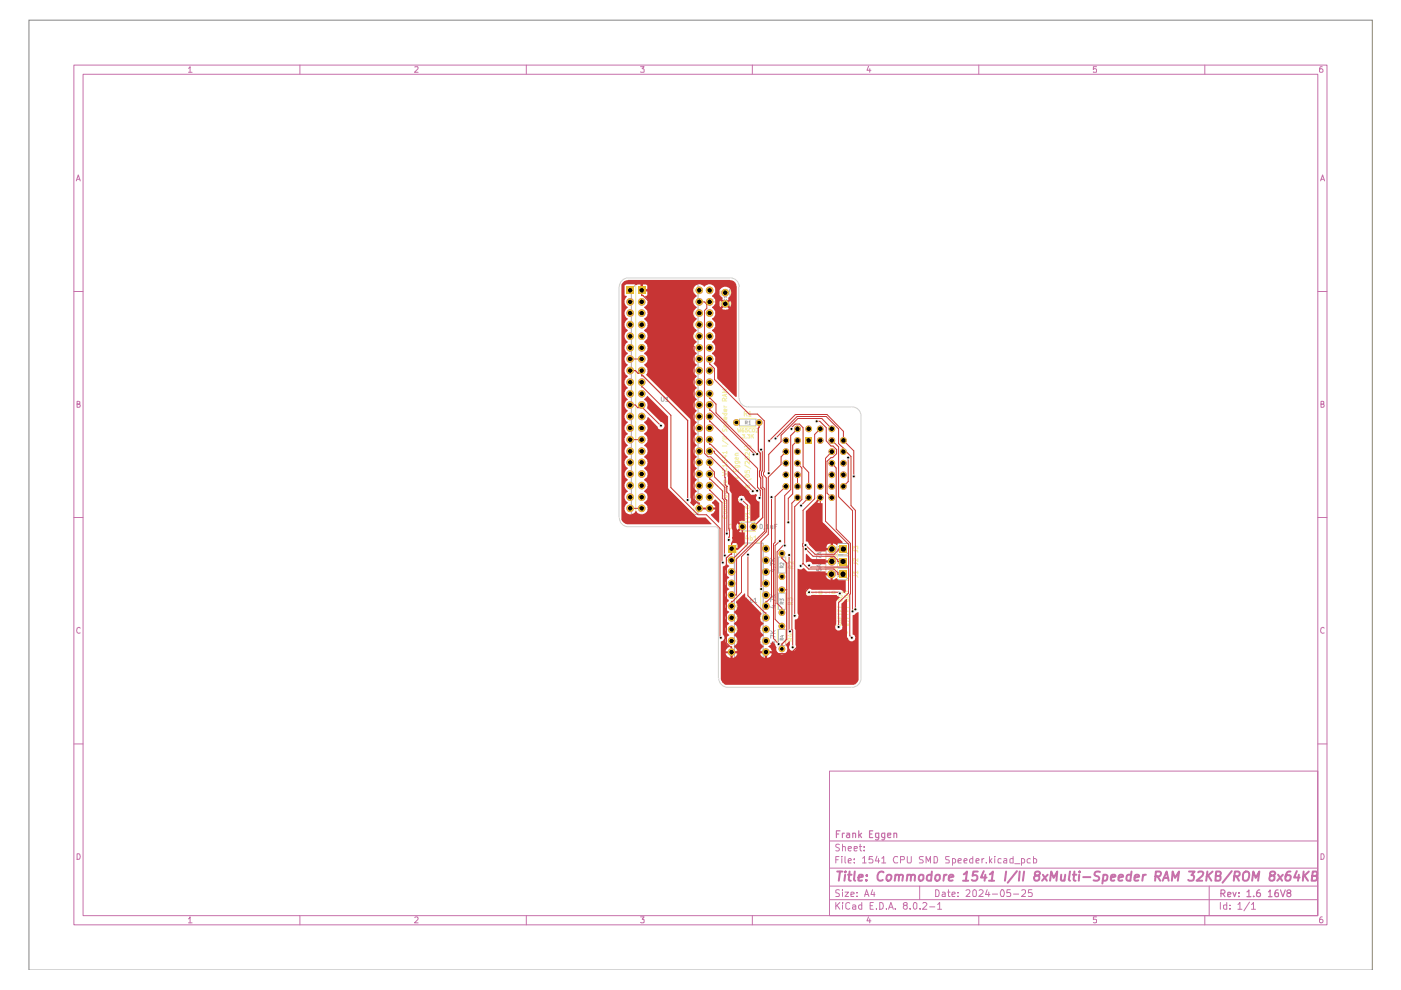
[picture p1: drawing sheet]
<svg xmlns="http://www.w3.org/2000/svg" width="297mm" height="210mm" viewBox="0 0 297 210" stroke-linecap="round" stroke-linejoin="round" font-family="sans-serif">
<g fill="none" stroke="#c771aa" stroke-width=".21">
<path d="M15.7 13.8h265.6v182.3h-265.6zM17.6 15.7h261.8v178.4h-261.8zM40 14.5l.3-.4v1.2M40 15.3h.7M63.6 13.8v1.9M88 14.2l.6-.1v.4l-.7 .8h.7M111.6 13.8v1.9M135.8 14.1h.8l-.5 .5 .5 .1v.5h-.8M159.5 13.8v1.9M184.1 14.1l-.3 .8h.9M184.4 14.6v.7M207.5 13.8v1.9"/>
<path d="M232.5 14.1h-.7v.6l.2-.1 .5 .1-.1 .6-.6-.1M255.4 13.8v1.9M280.3 14.1l-.4 .1a.94 .94 0 0 0 0 1.1h.4l.2-.1v-.4l-.3-.2h-.2l-.3 .2M16.2 38.4l.4-1.3 .4 1.3M16.3 38h.6M280 38.4l.4-1.3 .4 1.3M280.1 38h.6M15.7 61.8h1.9M279.4 61.8h1.9M16.3 85.7l.6-.1v-.4l-.6-.1v1.3h.5l.2-.5-.3-.2M280.1 85.7l.6-.1v-.4l-.6-.1v1.3l.6-.1 .1-.4-.3-.2M15.7 109.7h1.9"/>
<path d="M279.4 109.7h1.9M17 133.2l-.2-.2a.65 .65 0 0 0-.5 .6 .65 .65 0 0 0 .5 .7l.2-.1M280.8 133.2l-.3-.2a.65 .65 0 0 0-.5 .6 .65 .65 0 0 0 .5 .7l.3-.1M15.7 157.7h1.9M279.4 157.7h1.9M175.9 163.5h103.5v30.6h-103.5zM175.9 178.3h103.5M178 179.1l-.5-.1-.3 .2v.3l.8 .5-.3 .4-.5-.1M178.6 179.6l.6-.1v.9M178.6 179v1.4M179.8 179.9l.7-.1-.1-.3h-.5l-.1 .2 .1 .6h.5M181.1 179.9l.7-.1-.1-.3h-.6v.8h.6"/>
<path d="M182.2 179.5h.5M182.4 179v1.2l.3 .2M183.2 179.5v.2M16.3 181a.66 .66 0 0 1 .7 .5 .66 .66 0 0 1-.2 .7h-.5zM40 194.8l.3-.4v1.3M40 195.7h.7M63.6 194.1v2M88 194.6l.4-.2 .2 .4-.7 .9h.7M111.6 194.1v2M135.8 194.4h.8l-.5 .5 .5 .1v.6h-.8M159.5 194.1v2M175.9 190.8h103.5"/>
<path d="M175.9 187.9h103.5M175.9 184.1h103.5M177.2 191.3v1.5M177.2 182.3h.5M177.5 191.9l.6 .9M177.9 181.6h-.7v1.4M178 188.7h-.7v.6a.53 .53 0 0 1 .5 .2 .53 .53 0 0 1 .1 .6h-.7M178.1 191.3l-.9 .9M178.5 181.6v.1M178.5 182v1M178.6 191.3v.2M178.6 188.6v.2"/>
<path d="M178.6 189.1v1M178.6 191.9v.9M179.2 189.1h.7l-.7 1h.7M179.2 181.6v1.2l.1 .2M179.8 182.5l.7-.1-.2-.4-.4 .1-.1 .7 .1 .2h.5M180.2 191.5l-.5-.2-.4 .4 .1 .9 .3 .2 .5-.2M180.4 189.7l.7-.2-.1-.3h-.6v.9h.6M180.8 191.9h.4l.2 .1v.8M181.1 182.9v.1M181.1 182.1v.2M181.4 192.2l-.6 .1v.4h.6M181.7 190v.1"/>
<path d="M181.7 189.2v.1M182.7 191.9h-.4l-.3 .2v.4l.3 .3 .4-.1M182.7 191.3v1.5M182.9 181.9l.4-.3v1.4M182.9 183h.7M183.2 180.3v.1M183.3 190.1l.4-1.5 .5 1.5M183.4 189.7h.7M184.1 194.4l-.3 .8h.9M184.4 194.8v.9M184.5 192h.5M185 188.6l-.3 1.1h.8"/>
<path d="M185 181.6h-.7l-.1 .7 .2-.2 .5 .1 .2 .2-.1 .5h-.8M185.2 191.3h-.7v1.5h.7M185.3 189.1v1M185.8 192.6v.2M185.9 181.5l-.3 1h.9M186.3 182v1M186.5 191.3l.7 .2v1.1l-.3 .2h-.4zM186.9 181.9l.5-.3v1.4M186.9 183h.9M188 192.6v.2M188.4 192.8l.5-1.5 .5 1.5M188.6 192.4h.6"/>
<path d="M189.8 192.6v.2M190.3 181.7l-.6-.1-.3 .6 .3 .8 .6-.1M190.9 182.3h.7l.2-.3-.1-.3-.8-.1v1.4M191.9 191.9h-.3l-.1-.3a.46 .46 0 0 1 .4-.3 .46 .46 0 0 1 .5 .3l-.1 .3-.6 .1a.43 .43 0 0 0-.1 .6 .43 .43 0 0 0 .6 .1 .43 .43 0 0 0 .1-.6l-.2-.2M192.4 181.6v1.1l.1 .3 .6-.1 .1-1.3M193 192.6v.2M193.7 191.5l.4-.2 .3 .3v.9l-.3 .3a.82 .82 0 0 1-.4-1.3zM195 187.9v2.9M195.1 192.6v.2M195.7 191.5l.1-.2h.4l.3 .5-.9 1h.9M195.7 181.6l-.7 .1v.4l.2 .2h.3l.2 .4-.1 .3h-.7M196.3 183v-1.4l.5 1 .5-1v1.4"/>
<path d="M197.1 192.3h1.1M198 181.6h.5l.2 .2 .1 .6-.3 .6h-.5zM198.4 188.6a.8 .8 0 0 1 .8 .6 .8 .8 0 0 1-.3 .9h-.5zM198.8 191.8l.4-.5v1.5M198.8 192.8h.8M199.8 189.2l.4-.1 .2 .2v.8h-.6l-.1-.4 .7-.2M200.9 189.1h.5M201.1 188.6v1.3l.1 .2h.2M201.3 181.6l-.8 .1 .1 .5 .7 .3v.4l-.8 .1M201.8 189.7l.7-.2-.1-.4h-.4l-.2 .2v.6l.1 .2h.5M201.9 182.1l.5-.1 .2 .3-.1 .6-.6 .1M201.9 182v1.5"/>
<path d="M203.1 190v.1M203.1 189.2v.1M203.1 182.5l.7-.1v-.3l-.4-.1-.3 .3 .1 .7h.6M204.4 182.5l.7-.1-.1-.3-.4-.1-.2 .3 .1 .7h.5M204.8 188.8l.6-.2 .3 .4-.1 .3-.8 .8h.9M206.2 181.6v1.4l-.5-.1-.1-.6a.45 .45 0 0 1 .6-.2M206.3 188.8l.4-.2 .3 .4v.8l-.2 .3h-.4l-.2-.3zM206.9 182.5l.7-.1-.1-.3-.4-.1-.2 .3 .1 .7h.5M207.5 194.1v2M207.6 188.8l.2-.2h.3l.3 .5v.2l-.9 .8h.9M208.2 182v1M208.6 182l-.4 .3"/>
<path d="M209.1 182.9v.1M209.3 188.6l-.3 1.1h.9M209.6 189.1v1M209.8 181.6v1.4M209.9 182.5l.4 .5M210.3 182l-.5 .6M210.4 189.6h1.1M210.9 181.6v.1M210.9 182v1M212.3 182.1l-.5-.1-.2 .3 .1 .7h.6M212.4 188.6a.89 .89 0 0 1 .4 1.5h-.5l-.2-.5 .1-.6zM212.9 182.1h.5v.9h-.5l-.1-.4 .6-.2"/>
<path d="M214.2 188.6h-.7l-.1 .7h.8v.7h-.8M214.8 181.6v1.4h-.6l-.1-.8 .3-.2 .4 .1M214.9 189.6h1.1M215.1 183.1h1.1M216.6 182.1l.4-.1 .3 .3-.1 .6-.6 .1M216.6 182v1.5M216.7 188.8l.1-.2 .5 .1 .1 .6-.8 .8h.8M218.4 182.1a.45 .45 0 0 0-.6 .2v.6l.6 .1M218.8 188.6h-.7l-.1 .7h.8v.7h-.8M219.1 181.6v1.4h.5l.2-.7-.3-.3-.4 .1M232.5 194.4h-.7v.6h.7v.6h-.7M255.4 194.1v2"/>
<path d="M256.4 187.9v6.2M258.7 191.3v1.5M260.1 191.9h-.7v.7l.3 .2 .4-.1M260.1 191.3v1.5M260.8 192.6v.2M260.8 191.9v.1M262.5 191.8l.4-.5v1.5M262.5 192.8h.8M264.9 191.3l-1.2 1.8M265.3 191.8l.5-.5v1.5M265.3 192.8h.9M280.1 181a.66 .66 0 0 1 .6 .5 .66 .66 0 0 1-.2 .7h-.4z"/>
<path d="M280.3 194.4a.72 .72 0 0 0-.5 .5 .72 .72 0 0 0 .2 .8l.4-.1a.42 .42 0 0 0 0-.6 .42 .42 0 0 0-.6 0l-.1 .2"/>
</g>
<g fill="none" stroke="#c771aa" stroke-width=".25">
<path d="M177.3 176.8h.5M178.1 176.1h-.8v1.5M178.6 176.7v.9M179 176.7h-.2l-.2 .2M179.5 176.7h.5l.1 .9M180.1 177h-.5l-.1 .2 .1 .4 .5-.1M180.8 176.7h.5l.1 .9M180.8 176.7v.9M182.1 176.1v1.5M182.2 177l.5 .6M182.7 176.7l-.6 .5M184.4 176.8h.5"/>
<path d="M185 176.1h-.6v1.5h.6M186.3 177.5l-.4 .1-.3-.2 .1-.7h.6v1.1l-.3 .3-.4-.1M187.6 177.5l-.4 .1-.3-.3 .2-.6h.5v1.1l-.3 .3-.3-.1M188.2 177.1l.6-.1v-.3h-.5l-.1 .1 .1 .7h.5M189.5 176.7h.5l.1 .9M189.5 176.7v.9M258.9 189.4h.7l.1-.5-.2-.2h-.6v1.4M259.2 189.4l.5 .7M260.3 189.7l.7-.2-.1-.2h-.6v.7h.6M261.4 189.2l.3 .9 .4-.9M262.7 190v.1M262.7 189.3v.1"/>
<path d="M264.4 189.1l.4-.4v1.4M264.4 190.1h.8M265.8 190v.1M267.1 188.7h-.3a.96 .96 0 0 0-.2 1.3h.6l.1-.5-.3-.2-.5 .1-.1 .1M268.9 189.1l.4-.4v1.4M268.9 190.1h.8M271 188.7l-.5 .1-.2 1.1 .3 .2 .5-.1v-.6l-.5-.1-.3 .2M271.5 188.7l.5 1.4 .5-1.4M273.2 189.4l-.4-.5a.46 .46 0 0 1 .5-.3 .46 .46 0 0 1 .4 .3l-.1 .4-.7 .1a.43 .43 0 0 0 .1 .6 .43 .43 0 0 0 .5 0 .43 .43 0 0 0 .1-.6h-.2"/>
</g>
<g fill="none" stroke="#c771aa" stroke-width=".42">
<path d="M177.5 184.8h1.1M178.1 184.8l-.3 1.9M179.2 185.5l-.2 1.2M179.3 184.8l-.2 .1 .1 .1 .1-.2-.1 .2M179.8 185.5h.8M180.1 184.8l-.1 1.7 .4 .2M181.2 184.8l-.1 1.7 .2 .2M182 186.1l.9-.2v-.4h-.6l-.2 .2-.1 .9h.8M183.7 186.6v.1M183.8 185.5v.2M187.3 185l-.1-.1a.85 .85 0 0 0-1.1 .7v.6a.66 .66 0 0 0 1.1 .4M188.1 185.6l.3-.1 .5 .1a.87 .87 0 0 1-.2 1l-.2 .1a.46 .46 0 0 1-.6-.4z"/>
<path d="M189.9 185.6l.2-.1h.4v1.2M189.9 185.5l-.2 1.2M190.6 185.7a.47 .47 0 0 1 .5-.2 .47 .47 0 0 1 .4 .2l-.2 1M192.4 185.6l.3-.1h.5l-.1 1.2M192.4 185.5l-.2 1.2M193.2 185.7a.47 .47 0 0 1 .4-.2 .47 .47 0 0 1 .4 .2l-.1 1M194.9 185.6l.3-.1 .6 .1v.7l-.4 .4a.46 .46 0 0 1-.6-.4zM197.5 185.5a.65 .65 0 0 0-.9 .3v.8a.64 .64 0 0 0 .8 0M197.6 184.8l-.2 1.9M198.4 185.6l.3-.1 .6 .1v.7l-.5 .4a.46 .46 0 0 1-.6-.4zM200.2 185.5l-.2 1.2M200.7 185.5l-.6 .3"/>
<path d="M201.2 186.1l.9-.2v-.4a.6 .6 0 0 0-.9 .2v.9h.8M204.2 186.7h1.1M204.3 185.4l.7-.6-.2 1.9M207.3 184.8h-.9l-.2 .9 .3-.2 .6 .1 .1 .3-.1 .7-.3 .1h-.5l-.3-.1M208.6 184.7l-.6 1.4h1.2M208.9 185.5l-.2 1.2M209.7 186.7h1.1M209.8 185.4l.7-.6-.2 1.9M213.3 184.8l-.2 1.9M215.6 184.7l-1.9 2.5M216.2 184.8l-.2 1.9M217.1 184.8l-.2 1.9"/>
<path d="M219.7 185.6l-.3-.1a.56 .56 0 0 1 .4-.7 .56 .56 0 0 1 .7 .4l-.2 .3-.8 .2a.61 .61 0 0 0-.1 .9l.5 .1 .4-.1v-.8l-.2-.2M221.1 185.5l.9 1.2M222.1 185.5l-1.2 1.2M222.6 186.7l.3-1.9 .5 1.3 .8-1.3-.2 1.9M225 185.5v1.1l.4 .1 .3-.1M225.8 185.5l-.1 1.2M226.9 184.8l-.3 1.7 .3 .2M227.5 185.5h.7M227.8 184.8l-.2 1.7 .4 .2M228.8 185.5l-.1 1.2M228.9 184.8v.2M229.7 186h1.5"/>
<path d="M233.2 184.9h-.9l-.3 .5 .2 .2 .7 .3 .1 .4a.79 .79 0 0 1-1.1 .3M234 185.5h.5l.3 .3-.2 .8h-.8M234 185.5l-.3 1.8M235.5 186.1l.9-.2v-.4a.6 .6 0 0 0-.8 .2v.9h.7M237.2 186.1l.9-.2-.1-.4a.6 .6 0 0 0-.8 .2v.9h.8M239.8 185.5h-.7l-.3 .8 .3 .4 .5-.1M239.9 184.8l-.3 1.9M240.6 186.1l.9-.2-.1-.4a.6 .6 0 0 0-.8 .2v.9h.7M242.4 185.5l-.2 1.2M243 185.5h-.5l-.1 .3M245 185.8l.9-.1 .3-.6-.1-.1-.3-.2h-.7l-.2 1.9M245.4 185.8l.6 .9"/>
<path d="M246.5 186.7l.9-1.9 .4 1.9M246.8 186.1h.9M248.5 186.7l.1-1.9 .5 1.3 .9-1.3-.3 1.9M252.1 184.8h1.2l-.7 .7 .4 .1 .2 .3-.3 .7-.7 .1-.3-.1M254 185l.3-.2h.5l.3 .3-.1 .5-1.3 1.1h1.2M256 184.8l-.3 1.9M256.2 185.6l.6 1.1M257.1 184.8l-1.3 1.1M257.8 185.7l.8-.1 .3-.5-.1-.1-.3-.2h-.6l-.2 1.9h.7l.3-.1 .1-.7-.4-.2M261.2 184.7l-2 2.5M261.7 185.8l.9-.1 .2-.2v-.5l-.3-.2h-.7l-.2 1.9M262.2 185.8l.5 .9"/>
<path d="M263.7 185a.7 .7 0 0 1 1.1 0 1.36 1.36 0 0 1-.6 1.7h-.3l-.4-.2v-1zM265.5 186.7l.2-1.9 .5 1.3 .8-1.3-.3 1.9M269.5 185.6l-.2-.1a.56 .56 0 0 1 .4-.7 .56 .56 0 0 1 .7 .4l-.3 .3-.8 .3-.2 .5 .2 .3 .5 .1 .3-.1 .1-.8-.2-.2M271 185.5l.8 1.2M272 185.5l-1.2 1.2M273.6 184.8a.83 .83 0 0 0-1 .8v1l.6 .1a.73 .73 0 0 0 .3-1.1l-.6-.1-.3 .4M275 184.7l-.6 1.4h1.1M275.4 185.5l-.2 1.2M276.4 184.8l-.2 1.9M276.6 185.6l.7 1.1M277.5 184.8l-1.2 1.1M278.3 185.7l.8-.1 .2-.2-.1-.5-.9-.1-.2 1.9h.7l.5-.4a.46 .46 0 0 0-.5-.6"/>
</g>
<path d="M6.1 4.3h284.9v201.4h-284.9z" fill="none" stroke="#848484" stroke-width=".21"/>
<g fill="none" stroke="#d0d2cd" stroke-width=".21">
<path d="M133.2 58.9h21.6M133.2 58.9a1.92 1.92 0 0 0-1.9 1.9M154.8 58.9a1.92 1.92 0 0 1 1.9 1.9M131.2 60.8v48.9M156.6 60.8v23.5M156.7 84.4a1.92 1.92 0 0 0 1.9 1.9M158.6 86.3h22M180.6 86.3a1.92 1.92 0 0 1 2 1.9M182.5 88.1v55.7M131.3 109.8a1.92 1.92 0 0 0 1.9 1.9h18.7l.4 .4v31.7M152.4 143.8a1.92 1.92 0 0 0 1.9 1.9M154.3 145.7h26.3"/>
<path d="M182.6 143.8a1.92 1.92 0 0 1-2 1.9"/>
</g>
<g fill="none" stroke="#afafaf" stroke-width=".21">
<path d="M133.9 61.3l1-1h13.1v48.8h-14.1zM152.8 61.8h2v2.9h-2zM153.5 63.4l.1 .3h.4l.1-.3M154.1 62.9h-.6l.2 .2M154.1 62.8v.3M154.7 64.7l.2-.2 .7 .1a.47 .47 0 0 1-.4 .4 .47 .47 0 0 1-.5-.3zM154.7 61.4v.4h.9M155 62.3h.6M155.2 61.5v.3M155.5 62.3l.1 .4h-.6M155.6 63.4h-.9l.2 .3M155.6 64l.2 .1"/>
<path d="M155.6 63.1v.6M140.2 84.2l.1 .9h.3l.2-.2v-.7M141.1 84.4l.4-.2v.9M141.1 85.1h.6M156.1 89.6h.7M156.8 88.8h3.5v1.5h-3.5zM158 89.6h.4l.1-.2-.5-.1v.7M158.2 89.6l.3 .4M158.7 89.5l.3-.2v.7M158.7 90h.4M160.3 89.6h.7M136 109.6h-.4a.6 .6 0 0 0 0 .9l.5-.2v-.2l-.2-.2-.4 .2"/>
<path d="M136.9 109.6h-.4l-.1 .4h.5l.1 .3-.3 .2-.3-.1M137.4 109.6h.4v.1v.6l-.1 .2-.4-.2zM138.3 109.6h.4l.1 .4-.6 .5h.6M139.2 110.1l.5-.1-.1-.4h-.4v.9M140.7 109.6h-.4l-.2 .1v.5l.4 .3 .2-.1M141.1 110h.4l.1-.3-.1-.1h-.4v.9h.4l.1-.1v-.3l-.2-.1M142.6 109.6h-.5a.36 .36 0 0 0 0 .4 .36 .36 0 0 0 .4 .1l.1 .2-.2 .2-.4-.1M143 109.9l.3-.1 .1 .2v.4l-.3 .1-.2-.2zM144.3 109.9l-.3-.1-.2 .3v.3h.5M144.7 109.6v.9M144.8 110.2l.2 .3M145 109.8l-.3 .4"/>
<path d="M145.4 110.2l.5-.1-.2-.3-.3 .2v.3l.1 .2 .3-.1M146.1 109.8h.4M146.3 109.6v.8l.2 .1M155.7 116.1l.9-1h5.2v24.4h-6.1zM157.1 110.7h2.9v1.9h-2.9zM157.4 111.5a.28 .28 0 0 0-.4 .1 .28 .28 0 0 0 .1 .4l.3-.1M157.5 111.5h.4l-.4 .5h.4M161.2 111.2l.4 .1v.6l-.2 .2-.3-.2zM162.1 112l-.1 .3M162.5 111.4l.2-.2v.9M162.5 112.1h.5M163.3 119h1"/>
<path d="M163.3 118.4l.6 .6M163.4 111.4v.5l.2 .2 .2-.1M163.8 111.4v.7M164.3 119.7l-1-.4v.6M164.3 118.4l-.6 .4M164.3 111.6h.3M164.8 111.2h-.5v.9M165 118.1h1.5v3.4h-1.5zM165.8 117.3v.8M166.2 119.3v.5l-.5-.5-.3 .1 .1 .3M166.2 119.9l-.4 .3M173.6 115.5l.1-.2h.4l.1 .2-.1 .3h-.4l-.2-.5-.3 .1 .1 .4 .3-.1"/>
<path d="M173.8 119.7v.5M173.9 117.1v.5M174.1 119.6l-1 .4 1 .3M174.1 119.1h-1l.3 .3M174.1 118.3l-1-.4v.6M174.1 118.9v.5M174.2 117l-1 .3 1 .4M174.2 116.5h-1l.3 .3M174.2 116.2v.6M175.1 117.9h4.9v1.7l-.7 .7h-4.2zM175.2 115.2h4.8v1.8l-.6 .6h-4.2zM177.2 118.5v.9l-.3 .1"/>
<path d="M177.3 115.9v.7l-.2 .2h-.2M177.6 118.6h.5v.4l-.6 .5h.6M177.6 115.9h.6l-.3 .3 .3 .2-.1 .4h-.5M157.1 126.8l.1 1 .4-.1v-.9M158.3 126.7l-.2 .7h.6M158.6 127.2v.6M159.1 126.8v1h.3v-.6h-.3M159.9 127.1l.3-.3v1M159.9 127.8h.5M163.4 134.3h.9M163.4 133.7l.5 .6M163.4 126.6h.9"/>
<path d="M163.4 126.1l.5 .5M163.7 120.8h.6M163.7 136.1h.6M163.7 128.4h.6M164 120.6v.6l-.7-.2M164.1 136v.6l-.8-.2M164.1 128.4v.5l-.8-.2M164.3 120.2l.1 .1M164.3 135l-.9-.4v.7M164.3 127.9l.2 .1M164.3 127.3l-.9-.4v.7M164.3 135.6l.2 .1"/>
<path d="M164.3 133.7l-.5 .4M164.3 126.1l-.5 .4M165 133.4h1.5v3.5h-1.5zM165 125.7h1.5v3.5h-1.5zM165.4 127.4v-.4l.3 .2v-.2h.3l.2 .1-.1 .3M165.7 134.7h.5M165.8 121.5v.8M165.8 125.1v.6M165.8 129.2v.7M165.8 132.8v.6M165.8 136.9v.7M165.8 135.7l-.1-.4-.3 .1v.3h.8"/>
<path d="M165.8 128.1l-.1-.5h-.2l-.1 .5h.8M165.8 120.4v-.3l-.2-.2-.2 .5h.8M165.9 134.7v.4l-.5-.2M166.2 135.3l-.4 .2M166.2 127.6l-.4 .3M173.1 120.6v.4l.5 .2 .5-.1v-.5h-.4l-.2 .1 .2 .5M173.8 122.4v.5M174.1 122.3l-1 .3 1 .3M174.1 121.8h-1l.3 .2M174.1 121.5v.5M175.1 120.5h4.9v1.8l-.7 .6h-4.2zM177.2 121.2v.8l-.3 .2"/>
<path d="M177.6 121.5l.3-.3v1M177.6 122.2h.5M153.3 141.3l.4-.9 .2 .9M153.4 141.1h.4M154.2 140.4h.5M154.4 140.4v.9M155 140.8h.4M155.4 140.4h-.4v.9M155.8 140.6l.2-.2v.9M155.8 141.3h.6M157.1 140.4l-.4 .2v.6h.5v-.4l-.3-.1-.2 .3M157.6 140.4l.2 .9 .4-.9"/>
<path d="M158.6 140.8l-.2-.3 .4-.1 .2 .2-.2 .2h-.3v.5h.4l.1-.3-.2-.2M159.4 140.8h.4l.1-.3-.5-.1v.9h.5v-.3l-.2-.2M160.4 140.5l.3-.1a.59 .59 0 0 1 .1 .9l-.4-.1zM160.5 141.1l.5 .3M161.4 140.4v.9h.4M162.1 141h.8M163.2 140.6l.4-.2v.9M163.2 141.3h.6M164.7 140.4h-.4l-.1 .4 .4-.1 .2 .3-.1 .3-.5-.1M165.7 140.5l-.4-.1-.2 .1 .1 .3 .5 .3-.2 .2h-.4M166.6 140.5l-.2-.1-.4 .2v.5l.2 .2 .4-.1"/>
</g>
<path d="M140.7 64.5h.8M141.1 64.5v1.4M141.9 64.7l.6-.2a.96 .96 0 0 1 .1 1.4h-.5l-.2-.2zM143.5 65.2h.7a.45 .45 0 0 0-.1-.7h-.6v1.4" fill="none" stroke="#f2eda0" stroke-width=".25"/>
<g fill="none" stroke="#f2eda0" stroke-width=".21">
<path d="M137.2 61.1h.5M137.3 61.3l.2-.1 .1 .1M137.5 61v.2M140 60.3h-5.2v48.8h12.4v-48.8h-5.3M140.1 60.3a.96 .96 0 0 0 .9 1 .96 .96 0 0 0 1-1M140.5 61.7v.8l.3 .2 .3-.2v-.8M141.6 62l.2-.3v1M141.6 62.7h.5M151.2 63.4l-.1 .4a.46 .46 0 0 0 .6 .2 .46 .46 0 0 0 .3-.6M151.6 61.1h.5M151.7 61.3l.1-.1 .1 .1M151.8 61v.2"/>
<path d="M152.1 62.7h-1l.3 .3M152.1 62.5v.5M152.7 61.6h.1M152.7 64.8h.1M152.7 61.6v3.2M153.2 69.3v.3l.4 .2 .5-.1v-.4a.32 .32 0 0 0-.5 0 .32 .32 0 0 0 .2 .5M153.2 79.6h.9M153.2 79l.6 .6M153.2 76.2l1.1 .8M153.2 67.8h.9M153.2 67.3l.6 .5M153.3 73.7h.7v.5a.6 .6 0 0 1-.8-.2z"/>
<path d="M153.5 70l.6 .5M153.5 68.3h.6M153.6 71l.2-.1 .3 .1v.3l-.2 .2-.2-.1-.3-.5-.2 .1 .1 .5 .3-.3M153.7 78.2l.1-.1h.2l.1 .5h-.9v-.4l.1-.1 .4 .1v.4M153.7 75.2v-.5l-.4-.1-.1 .2v.4h.9M153.7 66.5l.1-.1h.2l.1 .5h-.9v-.4l.1-.1 .4 .1v.4M153.8 68.2v.6l-.6-.2M154.1 79.9v.6l-.5-.5a.31 .31 0 0 0-.4 .1 .31 .31 0 0 0 0 .4M154.1 72.6h-.9l.6 .3-.6 .3h.9M154.1 79l-.5 .4M154.1 74.6l-.4 .3M154.1 70l-.6 .5"/>
<path d="M154.1 67.3l-.5 .4M154.8 61.6v3.2M153.2 97.5v.5h.5l-.2-.1 .2-.4 .4 .1-.1 .4M153.2 87.6h.9v.4h-.6v-.4M153.2 81.4v-.5l.3 .3 .3-.3h.3l-.1 .5M153.2 94.6h.9M153.2 93.4l1.1 .8M153.2 93h.9M153.2 92.6h.9M153.2 99.3v.3l.2 .3h.5l.2-.2-.1-.4M153.2 90.9v.5h.3l.3-.5 .3 .1v.4M153.5 86l.2 .3"/>
<path d="M153.5 96.7h.6M153.5 86.3h.6M153.7 85v-.5l-.4-.1-.1 .2v.4h.9M153.8 96.5v.6l-.6-.2M153.8 83.7v.4M154.1 98.7h-.9l.2 .3M154.1 95.9h-.9l.2 .3M154.1 90.5l-.1-.4-.5 .1v.3h.9M154.1 89.2v.5h-.6v-.5h.3v.5M154.1 88.5l-.1 .4-.5-.1v-.3l.3-.1v.5M154.1 86.8l-.1 .4-.5-.1v-.3l.3-.1v.5M154.1 83.6l-.9 .2 .9 .4"/>
<path d="M154.1 82.5h-.9l.6 .4-.6 .3h.9M154.1 95.7v.5M154.1 98.4v.6M154.1 84.4l-.4 .4M155.5 99.5v.5h1v-.5M155.9 98.7h.8l.2 .2-.1 .2M155.9 97.8h.7l.3 .2-.1 .2M155.9 96.5h.6M156 98.7l-.1 .3 .1 .1h.4l.1-.1v-.3M156 97.8l-.1 .3 .1 .2h.4l.1-.2v-.3M156 99.7v.3M156.4 90.8l.1 .8 .2-.5 .2 .5 .2-.8"/>
<path d="M156.5 97v.4h-.5l-.1-.3 .2-.2 .1 .5M156.5 96.1h-.5l-.1 .2 .1 .2M156.7 88.7h3.7M156.7 90.5h3.7M157.4 92.1h.5l-.3 .3h.2l.1 .3-.2 .2-.3-.1M157.6 90.8l-.3 .2v.5h.4v-.3l-.2-.1-.2 .2M157.8 94.7l.4-.2h.7l.4 .2M157.8 87.7h.5l.1-.3-.6-.2v1M157.9 98.6l1.3 .8M158 99.7v.5h.4v-.5l.5 .1-.1 .4M158 97a.52 .52 0 0 1 .5-.2 .52 .52 0 0 1 .4 .5 .52 .52 0 0 1-.5 .2 .52 .52 0 0 1-.4-.5zM158.1 87.7l.3 .5"/>
<path d="M158.2 92.8v.2M158.3 95.2h.6M158.4 90.8h-.3v.4l.2-.1 .2 .2-.1 .3-.3-.1M158.5 92.1h.4l-.2 .3h.2v.4h-.4M158.6 95v.6l-.7-.3M158.7 87.5l.3-.3v1M158.7 88.2h.6M158.9 97.8v.6l-.7-.6-.2 .1 .1 .5M158.9 95.9v.7l-.7-.7-.2 .2 .1 .4M159.3 90.9a.38 .38 0 0 0-.5 .2 .38 .38 0 0 0 .1 .5l.4-.1M159.3 92.1v.8M159.4 92.4l.4 .5"/>
<path d="M159.6 90.9l.1-.1a.43 .43 0 0 1 .3 .4 .43 .43 0 0 1-.1 .4l-.4-.2zM159.8 92.1l-.5 .4M160.3 90.9h.4v.3l-.4 .4h.4M153.2 104.1h.9v.5h-.6v-.5M153.2 100.2l.9 .3-.9 .3M153.2 109.3a.48 .48 0 0 0 .3 .6 .48 .48 0 0 0 .6-.2l-.1-.4M153.5 108.5l.4-.1 .2 .4-.5 .1zM153.5 105.1h.6v.3h-.6zM153.5 103.4l.5-.1 .1 .3-.5 .1zM153.5 102.5v.3l.2 .1M153.5 108h.6M153.5 106.8h.6"/>
<path d="M153.5 102.9h.6M154.1 107.6h-.6l.1 .4M154.1 107.2h-.6v.3l.2 .1M154.1 106.3h-.6l.1 .5M154.1 105.9h-.6v.4h.2M154.1 101.9v.4h-.6v-.4h.3v.4M155 111.3l-.3-.1a.46 .46 0 0 0-.2 .5 .46 .46 0 0 0 .5 .3M155.4 109.6l.5 .3h.6l.4-.3M155.4 108.4a1.12 1.12 0 0 1 1.5 0M155.4 111.3l.5-.1 .1 .3-.6 .6h.6M155.5 104.1v.5h1M155.5 106.9h1"/>
<path d="M155.5 101.4h1M155.7 108.7l-.2 .4 .3 .2h.5l.2-.2v-.4M155.9 105.7l1 .5M155.9 103.5l.1 .3M155.9 103.8h.6M155.9 102.4h.6M155.9 101.1l.4 .3M156 106.9v-.4h.5v.4M156 104.3v.3M156.1 102.8v.3l.2 .2 .2-.2v-.3M156.5 102.8h-.5l-.1 .2 .1 .2M156.5 101.9h-.5v.5"/>
<path d="M156.5 105.9l-.6 .3M156.5 101.1l-.4 .2M157.1 112.7h.1M157.1 110.7h3M157.1 112.7h3M157.1 113.6l.1 1 .4-.1v-.9M157.8 101.5a1.14 1.14 0 0 0 1.5 0M157.8 115.1h-1.6v24.5h5.1v-24.5h-1.6M157.8 115.1a.96 .96 0 0 0 1 1 .96 .96 0 0 0 1-1M158 109.4l.9 .3-.9 .4M158 107.3v.3l.4 .2 .5-.1v-.4l-.4-.1-.2 .2 .2 .4M158 104.7l.2 .5h.6l.1-.5-.4-.1-.2 .2 .2 .4"/>
<path d="M158 103.7l.9 .4-.9 .3M158 100.8h.9a.47 .47 0 0 1-.4 .4 .47 .47 0 0 1-.5-.4zM158.3 113.5l-.2 .7h.6M158.4 103.1l.3-.2 .2 .1v.4a.39 .39 0 0 1-.4 0 .39 .39 0 0 1-.2-.4l-.1-.1-.2 .1v.4l.2 .1 .2-.2M158.6 114v.6M158.8 108.2h.1M158.9 108.9h-.9l.2 .2M158.9 105.8h-.9l.2 .3M158.9 105.6v.5M158.9 108.5v.6M159.1 113.6v1h.3v-.6h-.3M159.9 113.9l.3-.3v1"/>
<path d="M159.9 114.6h.5M160.1 112.7h.1M164.8 117.9v3.8M166.6 117.9v3.8M168.1 119v.6l-.6-.6-.4 .2 .1 .4M168.1 120l-.5 .3M175 117.8h2.5v2.5h-2.5zM175.1 115.1h2.4v2.6h-2.4zM180 119v1.3h-1.3M180.1 116.4v1.3h-1.3M180.8 119.4h.8l.3 .3M180.9 116.8h.9l.1 .3"/>
<path d="M180.9 116.4v-.6l.4 .3 .1-.3h.4v.6M181.9 118.4v.6l-.6-.6-.5 .2v.3l.2 .1M164.8 125.6v3.7M164.8 133.3v3.7M166.6 125.6v3.7M166.6 133.3v3.7M167 127.3v-.6l.5 .4 .1-.4h.4v.6M167.4 134.5h.7M167.6 128.2l-.1-.5-.5 .1v.4h1.1M167.6 135.9v-.5l-.3-.1-.3 .2v.4h1.1M167.6 120.5v-.4l-.4-.1-.1 .5h1M167.7 134.4v.6l-.7-.3"/>
<path d="M168.1 127.7l-.5 .2M168.1 135.3l-.5 .3M169.3 139.8h1.1M169.3 132.5h1.1M169.4 139.6v.4l.2 .1 .5-.5 .1 .1v.4M169.4 138.9a.47 .47 0 0 1 .5-.2 .47 .47 0 0 1 .3 .4l-.7 .1-.1-.1zM169.4 138h.7h.1v.3l-.7 .1zM169.4 137.2h.7a.39 .39 0 0 1-.2 .4 .39 .39 0 0 1-.4-.1zM169.4 136.4a.47 .47 0 0 1 .5-.1 .47 .47 0 0 1 .3 .4l-.7 .1-.1-.1zM169.4 135.6l.7-.1 .1 .1v.2l-.7 .1-.1-.1zM169.4 132.3v.4h.3l.2-.4 .3 .1v.3M169.4 131.5h.7a.39 .39 0 0 1-.2 .5 .39 .39 0 0 1-.4-.1z"/>
<path d="M169.4 130.7v.4h.8M169.4 129.9v.4h.8M169.4 129.2v.4h.8M169.4 128.5v.3h.8M169.8 128.6v.2M169.8 129.3v.3M169.8 130v.3M169.8 130.8v.3M169.9 133.8v.6M170.2 127.2h-.8l.2 .3M170.2 126.4h-.8l.2 .3M170.2 125.6h-.8l.2 .3"/>
<path d="M170.2 125.3v.6M170.2 126.2v.5M170.2 127v.5M170.6 139.8h1.1M170.6 132.5h1.1M170.7 138.1l.2-.1h.6l.2 .2-.1 .2h-.8zM170.7 137.3l.2-.2h.6l.2 .2a.48 .48 0 0 1-.5 .3 .48 .48 0 0 1-.5-.3zM170.7 135.7l.2-.2h.6l.2 .3-.2 .1h-.6zM170.7 130.7v.4h1M170.7 129.9v.4h1M170.7 129.2v.4h1M170.7 128.5v.3h1"/>
<path d="M170.8 139.6l-.1 .3 .2 .2 .3-.1 .2-.4 .3 .1-.1 .4M170.8 136.4a.53 .53 0 0 1 .9 .2l-.2 .2h-.6l-.2-.2zM170.8 132.3v.4h.4l.1-.4h.3v.4M170.8 125.4a.53 .53 0 0 1 .9 .3 .59 .59 0 0 1-1-.1zM171.2 128.6v.2M171.2 129.3v.3M171.2 130v.3M171.2 130.8v.3M171.3 133.8v.6M171.7 139h-1l.3 .2M171.7 131.7h-1l.3 .3M171.7 127.2h-1l.3 .3"/>
<path d="M171.7 126.4h-1l.3 .3M171.7 126.2v.5M171.7 127v.5M171.7 131.4v.6M171.7 138.7v.5M172 139.8h1.1M172 132.5h1.1M172.2 139.6v.4l.2 .1 .4-.5 .2 .1v.4M172.2 138h.6h.2v.3l-.7 .1zM172.2 137.2h.7a.39 .39 0 0 1-.2 .4 .39 .39 0 0 1-.4-.1zM172.2 135.6l.6-.1 .2 .1v.2l-.7 .1-.1-.1zM172.2 132.3v.4h.3l.2-.4 .3 .1v.3"/>
<path d="M172.2 130.7v.4h.8M172.2 129.9v.4h.8M172.2 129.2v.4h.8M172.2 128.5v.3h.8M172.2 126.3h.7a.39 .39 0 0 1-.2 .4 .39 .39 0 0 1-.4-.1zM172.3 136.4a.39 .39 0 0 1 .4-.1 .39 .39 0 0 1 .2 .4l-.6 .1-.1-.1zM172.6 128.6v.2M172.6 129.3v.3M172.6 130v.3M172.6 130.8v.3M172.7 133.8v.6M173 138.7v.6l-.6-.6-.2 .1 .1 .4"/>
<path d="M173 131.4v.6l-.5-.6-.3 .1 .1 .5M173 127.2h-.8l.2 .3M173 125.6h-.8l.2 .3M173 125.3v.6M173 127v.5M173.4 139.8h1.1M173.4 132.5h1.1M173.5 139.3v-.6l.4 .4 .1-.4 .4 .1-.1 .5M173.5 138.1l.2-.1h.5h.2v.3l-.8 .1zM173.5 137.3l.2-.2h.5l.2 .1v.3a.48 .48 0 0 1-.5 .1 .48 .48 0 0 1-.4-.3zM173.5 135.7l.2-.2h.5l.2 .1v.2l-.7 .1zM173.5 132v-.6l.4 .3v-.3h.4v.6"/>
<path d="M173.5 130.7v.4h.9M173.5 129.9v.4h.9M173.5 129.2v.4h.9M173.5 128.5v.3h.9M173.5 126.4l.2-.2h.5l.2 .1v.2a.48 .48 0 0 1-.5 .2 .48 .48 0 0 1-.4-.3zM173.6 139.6l-.1 .3 .2 .2 .2-.1 .3-.4 .2 .1v.4M173.6 136.4l.5-.1 .3 .1v.3l-.7 .1-.2-.2zM173.6 132.3v.4h.3l.2-.4 .3 .1v.3M173.6 125.4l.5-.1 .3 .4a.52 .52 0 0 1-.9-.1zM173.9 128.6v.2M173.9 129.3v.3M173.9 130v.3"/>
<path d="M173.9 130.8v.3M174.1 133.8v.6M174.4 127.2h-.9l.3 .3M174.4 127v.5M174.8 139.8h1.1M174.8 132.5h1.1M175 139.6v.4l.1 .1 .3-.4 .2-.1 .2 .1-.1 .4M175 138h.6l.2 .2-.1 .2h-.7zM175 137.2l.6-.1 .2 .2a.43 .43 0 0 1-.5 .3 .43 .43 0 0 1-.3-.4zM175 136.4a.48 .48 0 0 1 .4-.1 .48 .48 0 0 1 .4 .3l-.2 .2h-.5l-.1-.1zM175 135.6l.6-.1 .2 .3-.2 .1h-.5l-.1-.1zM175 132.3v.4h.3l.2-.4h.2v.4"/>
<path d="M175 130.7v.4h.8M175 129.9v.4h.8M175 129.2v.4h.8M175 128.5v.3h.8M175 127.1l.7-.1 .1 .3-.2 .2h-.5l-.1-.1zM175 120.5h2.5v2.5h-2.5zM175.2 138.8h.6M175.2 131.5h.6M175.3 128.6v.2M175.3 129.3v.3M175.3 130v.3M175.3 130.8v.3"/>
<path d="M175.5 138.7v.5l-.6-.1M175.5 131.4v.6l-.6-.3M175.5 133.8v.6M175.8 126.4h-.8l.2 .3M175.8 125.6h-.8l.2 .3M175.8 125.3v.6M175.8 126.2v.5M176.2 139.8h1.1M176.2 132.5h1.1M176.3 138.8v.4h.4v-.4l.1-.1 .4 .1-.1 .4M176.3 138.1l.2-.1h.5h.2v.3l-.8 .1zM176.3 137.3l.2-.2 .6 .1a.36 .36 0 0 1-.2 .4 .36 .36 0 0 1-.5-.1z"/>
<path d="M176.3 135.7l.2-.2h.5l.2 .1v.2l-.7 .1zM176.3 131.4v.5l.4 .1v-.5l.4-.1v.6M176.3 130.7v.4h.9M176.3 129.9v.4h.9M176.3 129.2v.4h.9M176.3 128.5v.3h.9M176.4 139.6l-.1 .3 .2 .2 .4-.5 .3 .1v.4M176.4 136.4a.39 .39 0 0 1 .5-.1 .39 .39 0 0 1 .2 .4l-.6 .1-.2-.2zM176.4 132.3v.4h.3l.1-.4 .4 .1v.3M176.4 127h.7l.1 .4-.7 .1-.2-.2zM176.4 125.4a.39 .39 0 0 1 .5-.1 .39 .39 0 0 1 .2 .5 .55 .55 0 0 1-.8-.2zM176.7 128.6v.2"/>
<path d="M176.7 129.3v.3M176.7 130v.3M176.7 130.8v.3M176.8 133.8v.6M177.2 126.4h-.9l.3 .3M177.2 126.2v.5M177.6 139.8h1.1M177.6 132.5h1.1M177.7 138.8l.1 .3 .7 .1 .1-.3-.2-.2-.4 .2 .2 .3M177.7 138.1l.1-.1h.6l.2 .2-.1 .2h-.7zM177.7 137.3l.1-.2h.6l.2 .2a.48 .48 0 0 1-.5 .3 .48 .48 0 0 1-.4-.3zM177.7 135.7l.1-.2h.6l.2 .3-.2 .1h-.6z"/>
<path d="M177.7 131.5l.1 .3 .6 .2 .2-.2-.1-.4h-.4l-.1 .4 .2 .2M177.7 130.7v.4h.9M177.7 129.9v.4h.9M177.7 129.2v.4h.9M177.7 128.5v.3h.9M177.7 126.4l.1-.2h.6l.2 .2a.48 .48 0 0 1-.5 .3 .48 .48 0 0 1-.4-.3zM177.8 139.6l-.1 .3 .1 .2 .3-.1 .3-.4 .2 .1-.1 .4M177.8 136.4a.53 .53 0 0 1 .8 .2l-.2 .2h-.6l-.1-.2zM177.8 132.3v.4h.3l.2-.4h.2v.4M177.8 127h.7l.1 .3-.2 .2h-.6l-.1-.2zM178.1 128.6v.2M178.1 129.3v.3"/>
<path d="M178.1 130v.3M178.1 130.8v.3M178.3 133.8v.6M178.6 125.6h-.9l.2 .3M178.6 125.3v.6M178.9 139.8h1.2M178.9 132.5h1.2M179.1 139.6v.4l.2 .1 .4-.5 .3 .1v.4M179.1 138h.7h.2v.3l-.8 .1zM179.1 137.2h.8a.39 .39 0 0 1-.2 .4 .39 .39 0 0 1-.5-.1zM179.1 136.4a.47 .47 0 0 1 .5-.1 .47 .47 0 0 1 .4 .4l-.7 .1-.2-.1zM179.1 135.6l.7-.1 .2 .1v.2l-.7 .1-.2-.1z"/>
<path d="M179.1 132.3v.4h.4l.1-.4 .4 .1v.3M179.1 130.7v.4h.9M179.1 129.9v.4h.9M179.1 129.2v.4h.9M179.1 128.5v.3h.9M179.1 127.1l.8-.1 .1 .4-.7 .1-.2-.1zM179.1 126.3h.8a.39 .39 0 0 1-.2 .4 .39 .39 0 0 1-.5-.1zM179.1 125.5a.48 .48 0 0 1 .5-.2 .48 .48 0 0 1 .4 .4 .48 .48 0 0 1-.5 .2 .48 .48 0 0 1-.4-.4zM179.5 128.6v.2M179.5 129.3v.3M179.5 130v.3M179.5 130.8v.3"/>
<path d="M179.6 133.8v.6M180 139.1l-.9-.4v.6M180 131.8l-.9-.4v.6M180 121.8v1.2h-1.3M180.8 122h.8l.3 .4M181.9 121.3h-1.1l.4 .4M181.9 121.1v.6M169.4 141.2l.7-.1 .1 .1v.2l-.7 .1-.1-.1zM171.7 141.3h-1l.3 .2M171.7 141.1v.4M173 141.1v.5l-.5-.5-.3 .1 .1 .3M173.5 141.6v-.5l.4 .3v-.3h.4v.5"/>
<path d="M175.2 141.2h.6M175.5 141v.5l-.6-.1M176.3 141.1v.4h.4v-.4l.5 .1-.1 .3M177.7 141.2l.2 .3h.6v-.4h-.4l-.1 .3 .2 .1M180 141.4l-.9-.4v.6"/>
</g>
<g fill="#d764ff">
<path d="M178 118.3h1.6v1.6h-1.6z"/>
<path d="M178 120.9h1.6v1.6h-1.6z"/>
<path d="M178 115.6h1.6v1.7h-1.6z"/>
<path d="M154.3 115.6h1.6v1.6h-1.6z"/>
<path d="M135.3 60.8h1.5v1.5h-1.5z"/>
<path d="M132.8 60.8h1.6v1.5h-1.6z"/>
<path d="M170.8 92.7h1.3v1.4h-1.3z"/>
<circle cx="176.4" cy="119" r=".89"/>
<circle cx="176.3" cy="121.8" r=".89"/>
<circle cx="176.4" cy="116.4" r=".89"/>
<circle cx="155.1" cy="118.8" r=".8"/>
<circle cx="155.1" cy="121.2" r=".8"/>
<circle cx="155.1" cy="123.7" r=".8"/>
<circle cx="155.1" cy="126.2" r=".8"/>
<circle cx="155.1" cy="128.5" r=".8"/>
<circle cx="155.1" cy="131" r=".8"/>
<circle cx="155.1" cy="133.4" r=".8"/>
<circle cx="155.1" cy="135.9" r=".8"/>
<circle cx="155.1" cy="138.3" r=".8"/>
<circle cx="162.4" cy="138.3" r=".8"/>
<circle cx="162.4" cy="135.9" r=".8"/>
<circle cx="162.4" cy="133.4" r=".8"/>
<circle cx="162.4" cy="131" r=".8"/>
<circle cx="165.8" cy="132.8" r=".72"/>
<circle cx="165.8" cy="137.6" r=".72"/>
<circle cx="162.4" cy="128.5" r=".8"/>
<circle cx="162.4" cy="126.2" r=".8"/>
<circle cx="162.4" cy="123.7" r=".8"/>
<circle cx="162.4" cy="121.2" r=".8"/>
<circle cx="165.8" cy="125.1" r=".72"/>
<circle cx="165.8" cy="129.9" r=".72"/>
<circle cx="165.8" cy="122.3" r=".72"/>
<circle cx="165.8" cy="117.3" r=".72"/>
<circle cx="162.4" cy="118.8" r=".8"/>
<circle cx="162.4" cy="116.3" r=".8"/>
<circle cx="157.4" cy="111.7" r=".8"/>
<circle cx="159.8" cy="111.7" r=".8"/>
<circle cx="136.1" cy="85.9" r=".8"/>
<circle cx="133.6" cy="88.3" r=".8"/>
<circle cx="136.1" cy="88.3" r=".8"/>
<circle cx="133.6" cy="90.8" r=".8"/>
<circle cx="136.1" cy="90.8" r=".8"/>
<circle cx="133.6" cy="93.2" r=".8"/>
<circle cx="136.1" cy="93.2" r=".8"/>
<circle cx="133.6" cy="95.7" r=".8"/>
<circle cx="136.1" cy="95.7" r=".8"/>
<circle cx="133.6" cy="98" r=".8"/>
<circle cx="136.1" cy="98" r=".8"/>
<circle cx="133.6" cy="100.5" r=".8"/>
<circle cx="136.1" cy="100.5" r=".8"/>
<circle cx="133.6" cy="103" r=".8"/>
<circle cx="136.1" cy="103" r=".8"/>
<circle cx="133.6" cy="105.4" r=".8"/>
<circle cx="136.1" cy="105.4" r=".8"/>
<circle cx="133.6" cy="107.8" r=".8"/>
<circle cx="136.1" cy="107.8" r=".8"/>
<circle cx="148.3" cy="107.8" r=".8"/>
<circle cx="150.5" cy="107.8" r=".8"/>
<circle cx="148.3" cy="105.4" r=".8"/>
<circle cx="150.5" cy="105.4" r=".8"/>
<circle cx="148.3" cy="103" r=".8"/>
<circle cx="150.5" cy="103" r=".8"/>
<circle cx="148.3" cy="100.5" r=".8"/>
<circle cx="150.5" cy="100.5" r=".8"/>
<circle cx="148.3" cy="98" r=".8"/>
<circle cx="150.5" cy="98" r=".8"/>
<circle cx="148.3" cy="95.7" r=".8"/>
<circle cx="150.5" cy="95.7" r=".8"/>
<circle cx="148.3" cy="93.2" r=".8"/>
<circle cx="150.5" cy="93.2" r=".8"/>
<circle cx="148.3" cy="90.8" r=".8"/>
<circle cx="150.5" cy="90.8" r=".8"/>
<circle cx="156.1" cy="89.6" r=".72"/>
<circle cx="161" cy="89.6" r=".72"/>
<circle cx="148.3" cy="88.3" r=".8"/>
<circle cx="150.5" cy="88.3" r=".8"/>
<circle cx="148.3" cy="85.9" r=".8"/>
<circle cx="150.5" cy="85.9" r=".8"/>
<circle cx="148.3" cy="83.5" r=".8"/>
<circle cx="150.5" cy="83.5" r=".8"/>
<circle cx="148.3" cy="81" r=".8"/>
<circle cx="150.5" cy="81" r=".8"/>
<circle cx="148.3" cy="78.6" r=".8"/>
<circle cx="150.5" cy="78.6" r=".8"/>
<circle cx="148.3" cy="76.1" r=".8"/>
<circle cx="150.5" cy="76.1" r=".8"/>
<circle cx="148.3" cy="73.7" r=".8"/>
<circle cx="150.5" cy="73.7" r=".8"/>
<circle cx="150.5" cy="71.3" r=".8"/>
<circle cx="148.3" cy="68.8" r=".8"/>
<circle cx="150.5" cy="68.8" r=".8"/>
<circle cx="148.3" cy="71.3" r=".8"/>
<circle cx="133.6" cy="64" r=".8"/>
<circle cx="136.1" cy="64" r=".8"/>
<circle cx="133.6" cy="66.4" r=".8"/>
<circle cx="136.1" cy="66.4" r=".8"/>
<circle cx="133.6" cy="68.8" r=".8"/>
<circle cx="136.1" cy="68.8" r=".8"/>
<circle cx="133.6" cy="71.3" r=".8"/>
<circle cx="136.1" cy="71.3" r=".8"/>
<circle cx="133.6" cy="73.7" r=".8"/>
<circle cx="136.1" cy="73.7" r=".8"/>
<circle cx="133.6" cy="76.1" r=".8"/>
<circle cx="136.1" cy="76.1" r=".8"/>
<circle cx="133.6" cy="78.6" r=".8"/>
<circle cx="136.1" cy="78.6" r=".8"/>
<circle cx="133.6" cy="81" r=".8"/>
<circle cx="136.1" cy="81" r=".8"/>
<circle cx="133.6" cy="83.5" r=".8"/>
<circle cx="136.1" cy="83.5" r=".8"/>
<circle cx="133.6" cy="85.9" r=".8"/>
<circle cx="153.8" cy="64.4" r=".8"/>
<circle cx="153.8" cy="62.1" r=".8"/>
<circle cx="148.3" cy="66.4" r=".8"/>
<circle cx="150.5" cy="66.4" r=".8"/>
<circle cx="148.3" cy="64" r=".8"/>
<circle cx="150.5" cy="64" r=".8"/>
<circle cx="148.3" cy="61.6" r=".8"/>
<circle cx="150.5" cy="61.6" r=".8"/>
<circle cx="173.9" cy="90.9" r=".72"/>
<circle cx="173.9" cy="93.4" r=".72"/>
<circle cx="176.4" cy="90.9" r=".72"/>
<circle cx="176.4" cy="93.4" r=".72"/>
<circle cx="169.1" cy="90.9" r=".72"/>
<circle cx="171.4" cy="90.9" r=".72"/>
<circle cx="178.8" cy="93.4" r=".72"/>
<circle cx="178.8" cy="95.8" r=".72"/>
<circle cx="176.4" cy="95.8" r=".72"/>
<circle cx="178.8" cy="98.2" r=".72"/>
<circle cx="176.4" cy="98.2" r=".72"/>
<circle cx="178.8" cy="100.7" r=".72"/>
<circle cx="176.4" cy="100.7" r=".72"/>
<circle cx="178.8" cy="103.1" r=".72"/>
<circle cx="176.4" cy="105.5" r=".72"/>
<circle cx="176.4" cy="103.1" r=".72"/>
<circle cx="173.9" cy="105.5" r=".72"/>
<circle cx="173.9" cy="103.1" r=".72"/>
<circle cx="171.4" cy="105.5" r=".72"/>
<circle cx="171.4" cy="103.1" r=".72"/>
<circle cx="169.1" cy="105.5" r=".72"/>
<circle cx="166.6" cy="103.1" r=".72"/>
<circle cx="169.1" cy="103.1" r=".72"/>
<circle cx="166.6" cy="100.7" r=".72"/>
<circle cx="169.1" cy="100.7" r=".72"/>
<circle cx="166.6" cy="98.2" r=".72"/>
<circle cx="169.1" cy="98.2" r=".72"/>
<circle cx="166.6" cy="95.8" r=".72"/>
<circle cx="169.1" cy="95.8" r=".72"/>
<circle cx="166.6" cy="93.4" r=".72"/>
<circle cx="169.1" cy="93.4" r=".72"/>
</g>
<g fill="#c73434">
<path d="M153.2 120.1l.9-.6 .5 .6a1.29 1.29 0 0 0-.8 1.1 1.29 1.29 0 0 0 .8 1.2 1.37 1.37 0 0 0-.1 2.4l.1 .2a1.23 1.23 0 0 0-.7 1 1.23 1.23 0 0 0 .6 1.2v.3l-.2 .1a1.25 1.25 0 0 0 .3 2.1l-.1 .2a1.26 1.26 0 0 0-.7 1.1 1.26 1.26 0 0 0 .8 1.2 1.44 1.44 0 0 0-.3 2.2l.3 .2a1.31 1.31 0 0 0-.1 2.3l.1 .3-.3 .1-.5 .8h1v.4h-1l.5 .8 .6 .2v-.9h.5v.9a1 1 0 0 0 .9-1h-.9v-.4h.9l-.1-.4-.6-.5v-.2a1.29 1.29 0 0 0 0-2.3l.6-.7a1.41 1.41 0 0 0-.6-1.8l.3-.3a1.28 1.28 0 0 0 .3-1.5l-.6-.7a1.45 1.45 0 0 0 .4-2.1l1.9-1.8 .2 .9 3.4 3.3v.2a1.2 1.2 0 0 0 .4 1.9l-.1 .2a1.23 1.23 0 0 0-.5 1.7l.6 .5-.1 .3a1.2 1.2 0 0 0-.7 1.1 1.2 1.2 0 0 0 .8 1.1l-.1 .2a.82 .82 0 0 0-.6 .9h.9v.4h-.9v.3l.4 .5 .5 .2v-.9h.5v.9l.8-.4 .3-.6h-1v-.4h1l-.3-.6-.5-.3v-.2l.5-.3 .3-.6 .6 .5 .4 .6-.1 .2a1.19 1.19 0 0 0 1.6 1.3 1.19 1.19 0 0 0 .3-2l.8-.8 .2 .1v.7a.78 .78 0 0 0 0 1.1 .78 .78 0 0 0 1.1 0 .78 .78 0 0 0 .1-1.1v-3.1l-.2-.3 .1-1.9a.8 .8 0 0 0 .7-.5 .8 .8 0 0 0-.2-.9l.1-9.4a.93 .93 0 0 0 1.2-.2l.8 .8h3.7h.2l-.1 .3h.9v.5h-.9l.3 .6 .8 .4v-.8h.4v.8l1-.4 .3 .4 1.5 .1v2.3l-.2 .3-.3-.1-.1-.3-.5-.2-6.2-.1a.8 .8 0 0 0-1.1 .2 .8 .8 0 0 0 .3 1.1h.7l.1-.1h5.4l.6 .4 .1 .1-.8 .8v4.8a.79 .79 0 0 0-.2 1 .79 .79 0 0 0 .9 .4l.5-.3 .1-.5-.2-.6v-4.4l1.2-.9v8l.1 .3a.8 .8 0 0 0 1.1 .7 .8 .8 0 0 0 .5-1.1l-.5-.4v-4l.3-.1 .3-.4 .6-.2v14.4l-.1 .4-.9 .6h-27.2l-.7-.6-.3-.6v-8h.2a.8 .8 0 0 0 .6-.7 .8 .8 0 0 0-.4-.8z"/>
<path d="M176.1 121.2h.3l.1 .1z"/>
<path d="M170.9 117.5l.1-.1 1.1 1.1h2.9v.3h.9v.5h-.9l.1 .3h-2.8a.87 .87 0 0 0-1.4-.3z"/>
<path d="M176.1 119.5h.4v.1h-.4z"/>
<path d="M176.1 118.5l.4 .1z"/>
<path d="M173.2 105.8l.4-.2 .1 .2 .2 .1-.6 .6 1.1 .2v4l4.2 4.2v.2h-.9l-.2 .5-.9-.5v.9h-.5v-.9l-.6 .3-.4 .8h.8v.5h-.8v.2h-2.1l-1.5-1.4-.2-.6-.4-.1v-6.4l2.2-2.1z"/>
<path d="M176.1 116.8l.5 .1z"/>
<path d="M154.3 99.8h.1l4.4 4.4 .5 .7h.6l.2-.2 .4 .2a.82 .82 0 0 0-.2 .9 .82 .82 0 0 0 .7 .5v3.3l-.9 .8-.9 .2-.1-3.6-1.1-1.2a.8 .8 0 0 0-.9-.7 .8 .8 0 0 0-.7 .8 .8 .8 0 0 0 .8 .8l.7 .7v3h-.8l-.4 .2 .6 .7-.3 .3-.7-.6-.2 .8 .3 .6 .6-.7 .1 .2 .2 .1-.6 .8 .7 .1h.5v2.3l-1.4 1.5-1.1-.1v-.4h1v-.7l-.3-.4h-1l.2-.5v-2.3l-.2-.3v-7.4l-.4-.5v-1.1l-.4-.4z"/>
<path d="M132.1 59.9l.2-.3 .9-.2h21.6a1.62 1.62 0 0 1 1.4 1.4l-.1 23.4h-.1l-3.9-3.9v-2.2l-.8-1 .3-.6v-.8l-.6-.7 .2-.3a1.36 1.36 0 0 0 .3-1.6l-.5-.5v-.2a1.43 1.43 0 0 0 .5-1.8l-.5-.4v-.3l.4-.2 .2-.4a1.43 1.43 0 0 0-.6-1.6v-.2l.2-.1 .4-.6a1.43 1.43 0 0 0-.6-1.5l.6-.9a1.59 1.59 0 0 0-.4-1.4l-.2-.3 .6-.6h1a.98 .98 0 0 0 .6 1.1l-.1 .2 .7 .6-.4 .3-.7-.5-.1 1.1 .1 .2 .7-.7 .1 .3 .3 .1-.7 .6a1.14 1.14 0 0 0 1.4 0l-.7-.6 .4-.2v-.2l.7 .7v-.2l.1-.7-.1-.4-.7 .5-.4-.3 .7-.6-.2-.2a1.31 1.31 0 0 0 .4-2.1 1.31 1.31 0 0 0-2.1 .5v.5h-1v-1a1.25 1.25 0 0 0-2.2-.3l-.2-.1a1.25 1.25 0 0 0-2 .1 1.25 1.25 0 0 0 .5 1.9v.1a1.25 1.25 0 0 0-.7 1.2 1.25 1.25 0 0 0 .7 1.1v.2a1.24 1.24 0 0 0-.2 2.1l.2 .2a1.48 1.48 0 0 0-.5 1.8l.5 .7a1.23 1.23 0 0 0-.7 1.1 1.23 1.23 0 0 0 .7 1.2v.2a1.25 1.25 0 0 0-.7 1.1 1.25 1.25 0 0 0 .7 1.1v.2a1.25 1.25 0 0 0-.7 1.2 1.25 1.25 0 0 0 .7 1.1v.2a1.26 1.26 0 0 0-.5 1.7l.5 .6-.4 .4a1.1 1.1 0 0 0-.1 1.4l.5 .7a1.23 1.23 0 0 0-.7 1.1 1.23 1.23 0 0 0 .7 1.2v.2a1.25 1.25 0 0 0-.7 1.1 1.25 1.25 0 0 0 .7 1.1v.2a1.24 1.24 0 0 0-.2 2.1l.2 .2a1.48 1.48 0 0 0-.5 1.9l.5 .6a1.23 1.23 0 0 0-.7 1.2 1.23 1.23 0 0 0 .7 1.1v.2a1.25 1.25 0 0 0-.7 1.2 1.25 1.25 0 0 0 .7 1.1v.1a1.26 1.26 0 0 0-.7 1.2 1.26 1.26 0 0 0 .7 1.1v.2a1.26 1.26 0 0 0-.5 1.8l.5 .5-.4 .4a1.1 1.1 0 0 0-.1 1.4l.5 .7a1.23 1.23 0 0 0-.7 1.2 1.23 1.23 0 0 0 .7 1.1l-.5 .8-.9-.7 .3-.6-.2-.4v-16.6l-9.4-9.5a1.73 1.73 0 0 0 .2-1.5l-.6-.5 .1-.3a1.2 1.2 0 0 0 .6-1.1 1.2 1.2 0 0 0-.7-1.1l.1-.2a1.2 1.2 0 0 0 .6-1.2 1.2 1.2 0 0 0-.7-1l.1-.2a1.5 1.5 0 0 0 .5-1.8l-.6-.4 .1-.3a1.23 1.23 0 0 0 .5-1.7l-.6-.5 .1-.2a1.29 1.29 0 0 0 0-2.2l-.1-.2a1.3 1.3 0 0 0 .1-2.2l.5-.3v-.8h-.9v-.5h.9v-.8l-.3-.2h-.6v.9h-.5v-.9h-.7l-.1 .2-.5-.2h-1.7l-.4 .2v2.1l.5 .2a1.37 1.37 0 0 0 .2 2.3l-.1 .2a1.28 1.28 0 0 0 .1 2.2l-.1 .2a1.28 1.28 0 0 0 .1 2.2l-.1 .3a1.25 1.25 0 0 0 .1 2.2l-.1 .2a1.25 1.25 0 0 0 .1 2.2l-.1 .3a1.26 1.26 0 0 0 .1 2.2l-.1 .2a1.28 1.28 0 0 0 .1 2.2l-.1 .2a1.25 1.25 0 0 0 .1 2.2l-.1 .3a1.25 1.25 0 0 0 .1 2.2l-.1 .2a1.26 1.26 0 0 0 .1 2.2l-.1 .2a1.28 1.28 0 0 0 .1 2.2l-.1 .3a1.28 1.28 0 0 0 .1 2.2l-.1 .2a1.25 1.25 0 0 0 .1 2.2l-.1 .3a1.25 1.25 0 0 0 .1 2.2l-.1 .2a1.18 1.18 0 0 0-.6 1.1 1.18 1.18 0 0 0 .7 1l-.1 .3a1.28 1.28 0 0 0 .1 2.2l-.1 .3a1.25 1.25 0 0 0 .1 2.2l-.1 .2a1.26 1.26 0 0 0 .1 2.2l-.1 .2a1.28 1.28 0 0 0-.2 2 1.28 1.28 0 0 0 2-.3l.2 .1a1.26 1.26 0 0 0 2 .2 1.26 1.26 0 0 0-.4-2l.1-.3a1.14 1.14 0 0 0 .6-1.1 1.14 1.14 0 0 0-.7-1l.1-.2a1.52 1.52 0 0 0 .5-1.6l-.2-.4-.4-.2v-.3a1.18 1.18 0 0 0 .6-1.7l-.6-.5 .1-.3a1.2 1.2 0 0 0 .6-1.1 1.2 1.2 0 0 0-.7-1.1l.1-.1a1.27 1.27 0 0 0 .6-1.2 1.27 1.27 0 0 0-.7-1.1l.1-.2a1.23 1.23 0 0 0 .6-1.1 1.23 1.23 0 0 0-.6-1.1l-.1-.2a1.18 1.18 0 0 0 .6-1.7l-.6-.5 .1-.3a1.09 1.09 0 0 0 .6-.9h.2l1.9 1.8 .4 .7a.78 .78 0 0 0 .9-.2 .78 .78 0 0 0 .1-.9l-.3-.3-.4-.1-2.9-3a1.41 1.41 0 0 0-.6-1.7l.6-.9 4.4 4.4 .1 15.3 6 6 1.9 .1 1.3 1.3-.1 .2h-17.9l-.9-.5-.3-.5v-49.8z"/>
<path d="M151 106.4l.7-.5 .8 .8-.1 4.1-1.7-1.6v-.1l.5-.3 .4-.6v-.2h-.9v-.4h.9v-.2l-.6-.7z"/>
<path d="M148.6 107.6h1.5v.4h-1.5z"/>
</g>
<path d="M133.6 78.6h1.1l.6 .6h.8M136.1 78.6v1.1h.2l9.5 9.5v16.8M136.1 61.6v1.1h.2l10.9 10.8v32.4l.8 .8h.3v1.1M161 89.6v1l-.2 .2v4.8l.4 .5v3.6l-.2 .2v1.1l.3 .3v2.2l.4 .3v5.9l-1.9 2M157.4 111.7v1.3l-2.3 2.2v2.3h-.2l-.9 .8v18l.9 .9h.2v1.1h8.4l.3 .3h3.8l3.2-3.1v-10.1l3.6-3.6h1.9M165.8 117.3v1.1l1 1v16.2l-1 1v1M173.9 105.5v7.4l2.5 2.3v1.2M165.8 125.1h1" fill="none" stroke="#c73434" stroke-width=".25"/>
<g fill="none" stroke="#c73434" stroke-width=".21">
<path d="M133.6 76.1h2.5M148.3 64h1.1l.5 .5M149.9 64.5h.1M149.9 64.5v.9l-.5 .5v30.2l.7 .8h.6l3 2.9 .1 3 .3 .3M150.5 76.1v1.1l1 .9v2.3l7.3 7.4h1.8l1.5 1.4v10.8l-.2 .7 .6 .6v11.5l-5.3 5.2v7.6l-1.8 1.9h-.3v1M150.5 64l-.6 .5M133.6 85.9h1.1l.5 .5h1l3.9 3.9M133.6 93.2h2.5M136.1 81v1h.1l6 6.1v15.3l5.8 5.7h1.8l2.9 2.9v23l.1 .2M136.1 85.9v.5M150.5 98v1.1l1 1v1l2.2 2.2v2.4l.4 .4v7M150.5 85.9v1.1h.1l9.2 9.1v.3"/>
<path d="M150.5 83.5v1h.1l1.2 1.2v1.8l8.7 8.8M150.5 88.3v1.1h.1l10 9.9v4l.6 .7v1.3l-.2 .3M150.5 93.2v1h.2l9.8 9.9M150.5 95.7h1v.3l8.1 8.1M161.4 95.3l.2 .3v4.2l-.1 .3v.7l.2 .3v2.2l.4 .3v9l-6 5.9v7.7h-1M163.1 93.5l5.6-5.6h6.6l3.5 3.5v2l2.2 2.2v5.4M164.4 93l4.6-4.7h6.2l2.6 2.6v3.2l1 .9v.8h.6l1 1v10.4l1 1v21M166.6 95.8l-1 1.1v1.6l-2.7 2.7v12.1l-1.5 1.5v10.1M167.8 90.9v-.2l.8-.8h.9l.8 .8v8.2l1.1 1.3v2.9M169.1 98.2h.1M169.1 90.9l-1.5 1.5v11.4l-1.2 1.3v10.6h-.4l-1.2 1.3v10.9l1 1v1M169.1 98.2l.9 1v6.7l-1.5 1.5v23.2"/>
<path d="M169.1 93.4l-1 1v10.3l-1 1v5M173.1 89.3h.7l1.4 1.4v2.8l1 1.1h.4l.8 .7v.9l-.9 .8h-.3l-.9 .8v6.8l1.1 .9M173.9 90.9l-1.2 1.2v13.6l-2.4 2.5v11.3M176.4 95.8l-1.4 1.4v13.3l4.9 4.9v10.3l-2.1 2.1v5.1M176.4 98.2l.9 1v13l3 3-.1 19.6 .4 .4M176.4 93.4l1.4 1.3v10.6l3 3v21.3M176.4 90.9l-2.2-2.2h-5l-3.6 3.6v1.3l-2.6 2.8v3.9M179.8 97v5.1l-1 1M133.6 107.8h2.5M150.5 103v1l2.6 2.5v12.5l.1 .3M150.5 100.5v1.1h.1l2.6 2.5v1.6l.4 .4 .1 11.7M154.1 103.1h.1"/>
<path d="M154.1 103.1v1.2l.4 .4v7.4l.2 .4-.2 2M157.2 105.9l1.3 1.2v8.3l-3.4 3.4M158.6 117.6v8.7l3.6 3.7h.2v1M163.6 105.4v21.2l-1 .9h-.2v1M165.4 114.7l-1.1 1v15.6l1.5 1.5M166.6 103.1l-2.3 2.2v9.7l-.3 .3v20.1l1.1 1.2M167.3 117.7v16.1l.2 .1M169.1 105.5l-1.2 1.2v26.8l.2 .1v3.6M169.1 100.7v2.4M170.3 119.5h.1M170.3 119.5l1.1 1.1h5.4l.8 .8v.4h1.1M170.3 119.5l-.5 .5"/>
<path d="M170.8 115.6l2 1.9h4.1l.8-.8v-.3h1.1M170.9 116.4l1.5 1.5h4.4l.8 .9v.2h1.1M171.4 105.5l-1.6 1.7M171.5 119.9l.4 .3h8M171.5 125.6h6.4l.2 .2"/>
</g>
<g fill="#e3b72e">
<path d="M178 118.3h1.6v1.6h-1.6z"/>
<path d="M178 120.9h1.6v1.6h-1.6z"/>
<path d="M178 115.6h1.6v1.7h-1.6z"/>
<path d="M154.3 115.6h1.6v1.6h-1.6z"/>
<path d="M135.3 60.8h1.5v1.5h-1.5z"/>
<path d="M132.8 60.8h1.6v1.5h-1.6z"/>
<path d="M170.8 92.7h1.3v1.4h-1.3z"/>
<circle cx="176.4" cy="119" r=".89"/>
<circle cx="176.3" cy="121.8" r=".89"/>
<circle cx="176.4" cy="116.4" r=".89"/>
<circle cx="155.1" cy="118.8" r=".8"/>
<circle cx="155.1" cy="121.2" r=".8"/>
<circle cx="155.1" cy="123.7" r=".8"/>
<circle cx="155.1" cy="126.2" r=".8"/>
<circle cx="155.1" cy="128.5" r=".8"/>
<circle cx="155.1" cy="131" r=".8"/>
<circle cx="155.1" cy="133.4" r=".8"/>
<circle cx="155.1" cy="135.9" r=".8"/>
<circle cx="155.1" cy="138.3" r=".8"/>
<circle cx="162.4" cy="138.3" r=".8"/>
<circle cx="162.4" cy="135.9" r=".8"/>
<circle cx="162.4" cy="133.4" r=".8"/>
<circle cx="162.4" cy="131" r=".8"/>
<circle cx="165.8" cy="132.8" r=".72"/>
<circle cx="165.8" cy="137.6" r=".72"/>
<circle cx="162.4" cy="128.5" r=".8"/>
<circle cx="162.4" cy="126.2" r=".8"/>
<circle cx="162.4" cy="123.7" r=".8"/>
<circle cx="162.4" cy="121.2" r=".8"/>
<circle cx="165.8" cy="125.1" r=".72"/>
<circle cx="165.8" cy="129.9" r=".72"/>
<circle cx="165.8" cy="122.3" r=".72"/>
<circle cx="165.8" cy="117.3" r=".72"/>
<circle cx="162.4" cy="118.8" r=".8"/>
<circle cx="162.4" cy="116.3" r=".8"/>
<circle cx="157.4" cy="111.7" r=".8"/>
<circle cx="159.8" cy="111.7" r=".8"/>
<circle cx="136.1" cy="85.9" r=".8"/>
<circle cx="133.6" cy="88.3" r=".8"/>
<circle cx="136.1" cy="88.3" r=".8"/>
<circle cx="133.6" cy="90.8" r=".8"/>
<circle cx="136.1" cy="90.8" r=".8"/>
<circle cx="133.6" cy="93.2" r=".8"/>
<circle cx="136.1" cy="93.2" r=".8"/>
<circle cx="133.6" cy="95.7" r=".8"/>
<circle cx="136.1" cy="95.7" r=".8"/>
<circle cx="133.6" cy="98" r=".8"/>
<circle cx="136.1" cy="98" r=".8"/>
<circle cx="133.6" cy="100.5" r=".8"/>
<circle cx="136.1" cy="100.5" r=".8"/>
<circle cx="133.6" cy="103" r=".8"/>
<circle cx="136.1" cy="103" r=".8"/>
<circle cx="133.6" cy="105.4" r=".8"/>
<circle cx="136.1" cy="105.4" r=".8"/>
<circle cx="133.6" cy="107.8" r=".8"/>
<circle cx="136.1" cy="107.8" r=".8"/>
<circle cx="148.3" cy="107.8" r=".8"/>
<circle cx="150.5" cy="107.8" r=".8"/>
<circle cx="148.3" cy="105.4" r=".8"/>
<circle cx="150.5" cy="105.4" r=".8"/>
<circle cx="148.3" cy="103" r=".8"/>
<circle cx="150.5" cy="103" r=".8"/>
<circle cx="148.3" cy="100.5" r=".8"/>
<circle cx="150.5" cy="100.5" r=".8"/>
<circle cx="148.3" cy="98" r=".8"/>
<circle cx="150.5" cy="98" r=".8"/>
<circle cx="148.3" cy="95.7" r=".8"/>
<circle cx="150.5" cy="95.7" r=".8"/>
<circle cx="148.3" cy="93.2" r=".8"/>
<circle cx="150.5" cy="93.2" r=".8"/>
<circle cx="148.3" cy="90.8" r=".8"/>
<circle cx="150.5" cy="90.8" r=".8"/>
<circle cx="156.1" cy="89.6" r=".72"/>
<circle cx="161" cy="89.6" r=".72"/>
<circle cx="148.3" cy="88.3" r=".8"/>
<circle cx="150.5" cy="88.3" r=".8"/>
<circle cx="148.3" cy="85.9" r=".8"/>
<circle cx="150.5" cy="85.9" r=".8"/>
<circle cx="148.3" cy="83.5" r=".8"/>
<circle cx="150.5" cy="83.5" r=".8"/>
<circle cx="148.3" cy="81" r=".8"/>
<circle cx="150.5" cy="81" r=".8"/>
<circle cx="148.3" cy="78.6" r=".8"/>
<circle cx="150.5" cy="78.6" r=".8"/>
<circle cx="148.3" cy="76.1" r=".8"/>
<circle cx="150.5" cy="76.1" r=".8"/>
<circle cx="148.3" cy="73.7" r=".8"/>
<circle cx="150.5" cy="73.7" r=".8"/>
<circle cx="150.5" cy="71.3" r=".8"/>
<circle cx="148.3" cy="68.8" r=".8"/>
<circle cx="150.5" cy="68.8" r=".8"/>
<circle cx="148.3" cy="71.3" r=".8"/>
<circle cx="133.6" cy="64" r=".8"/>
<circle cx="136.1" cy="64" r=".8"/>
<circle cx="133.6" cy="66.4" r=".8"/>
<circle cx="136.1" cy="66.4" r=".8"/>
<circle cx="133.6" cy="68.8" r=".8"/>
<circle cx="136.1" cy="68.8" r=".8"/>
<circle cx="133.6" cy="71.3" r=".8"/>
<circle cx="136.1" cy="71.3" r=".8"/>
<circle cx="133.6" cy="73.7" r=".8"/>
<circle cx="136.1" cy="73.7" r=".8"/>
<circle cx="133.6" cy="76.1" r=".8"/>
<circle cx="136.1" cy="76.1" r=".8"/>
<circle cx="133.6" cy="78.6" r=".8"/>
<circle cx="136.1" cy="78.6" r=".8"/>
<circle cx="133.6" cy="81" r=".8"/>
<circle cx="136.1" cy="81" r=".8"/>
<circle cx="133.6" cy="83.5" r=".8"/>
<circle cx="136.1" cy="83.5" r=".8"/>
<circle cx="133.6" cy="85.9" r=".8"/>
<circle cx="153.8" cy="64.4" r=".8"/>
<circle cx="153.8" cy="62.1" r=".8"/>
<circle cx="148.3" cy="66.4" r=".8"/>
<circle cx="150.5" cy="66.4" r=".8"/>
<circle cx="148.3" cy="64" r=".8"/>
<circle cx="150.5" cy="64" r=".8"/>
<circle cx="148.3" cy="61.6" r=".8"/>
<circle cx="150.5" cy="61.6" r=".8"/>
<circle cx="173.9" cy="90.9" r=".72"/>
<circle cx="173.9" cy="93.4" r=".72"/>
<circle cx="176.4" cy="90.9" r=".72"/>
<circle cx="176.4" cy="93.4" r=".72"/>
<circle cx="169.1" cy="90.9" r=".72"/>
<circle cx="171.4" cy="90.9" r=".72"/>
<circle cx="178.8" cy="93.4" r=".72"/>
<circle cx="178.8" cy="95.8" r=".72"/>
<circle cx="176.4" cy="95.8" r=".72"/>
<circle cx="178.8" cy="98.2" r=".72"/>
<circle cx="176.4" cy="98.2" r=".72"/>
<circle cx="178.8" cy="100.7" r=".72"/>
<circle cx="176.4" cy="100.7" r=".72"/>
<circle cx="178.8" cy="103.1" r=".72"/>
<circle cx="176.4" cy="105.5" r=".72"/>
<circle cx="176.4" cy="103.1" r=".72"/>
<circle cx="173.9" cy="105.5" r=".72"/>
<circle cx="173.9" cy="103.1" r=".72"/>
<circle cx="171.4" cy="105.5" r=".72"/>
<circle cx="171.4" cy="103.1" r=".72"/>
<circle cx="169.1" cy="105.5" r=".72"/>
<circle cx="166.6" cy="103.1" r=".72"/>
<circle cx="169.1" cy="103.1" r=".72"/>
<circle cx="166.6" cy="100.7" r=".72"/>
<circle cx="169.1" cy="100.7" r=".72"/>
<circle cx="166.6" cy="98.2" r=".72"/>
<circle cx="169.1" cy="98.2" r=".72"/>
<circle cx="166.6" cy="95.8" r=".72"/>
<circle cx="169.1" cy="95.8" r=".72"/>
<circle cx="166.6" cy="93.4" r=".72"/>
<circle cx="169.1" cy="93.4" r=".72"/>
</g>
<g fill="none" stroke="#ececec" stroke-width=".21">
<path d="M139.9 90h.4v.5h-.4zM140.1 90.1l.3 .2-.1 .2-.3-.2zM159.6 96.1h.4v.5h-.4zM159.7 96.2l.3 .2-.1 .2-.3-.2zM160.3 96h.4v.5h-.4zM160.5 96.1l.3 .2-.1 .2-.3-.2zM161.2 95.1h.4v.5h-.4zM161.3 95.2l.3 .2-.1 .2-.3-.2zM162.9 93.2h.4v.5h-.4zM163 93.3l.3 .2-.1 .2-.3-.2zM164.2 92.7h.4v.5h-.4zM164.4 92.8l.3 .2-.1 .2-.3-.2z"/>
<path d="M167.6 90.7h.4v.5h-.4zM167.7 90.8l.4 .2-.1 .2-.4-.2zM172.9 89.1h.4v.4h-.4zM173.1 89.2l.3 .2-.1 .2-.3-.2zM179.6 96.8h.4v.5h-.4zM179.8 96.9l.3 .2-.1 .2-.3-.2zM145.6 105.8h.4v.4h-.4zM145.7 105.9l.3 .1-.1 .2-.3-.2zM153 119.1h.5v.4h-.5zM153.2 119.1l.3 .2-.1 .2-.3-.2zM153.5 117.5h.4v.5h-.4zM153.6 117.6l.3 .2-.1 .2-.3-.2z"/>
<path d="M153.9 112.9h.4v.4h-.4zM154 113l.3 .2-.1 .1-.3-.1zM154.3 114.2h.4v.5h-.4zM154.5 114.3l.3 .2-.1 .2-.4-.2zM157 105.7h.4v.4h-.4zM157.2 105.8l.3 .2-.1 .1-.3-.1zM158.4 117.4h.4v.4h-.4zM158.5 117.5l.3 .1-.1 .2-.3-.2zM159.4 103.9h.4v.5h-.4zM159.5 104l.4 .2-.2 .2-.3-.2zM160.3 103.8h.4v.5h-.4zM160.5 103.9l.3 .2-.1 .2-.3-.2z"/>
<path d="M160.8 105.4h.4v.4h-.4zM161 105.4l.3 .2-.1 .2-.3-.2zM162.8 100.1h.4v.5h-.4zM162.9 100.2l.3 .2-.1 .2-.3-.2zM163.4 105.2h.4v.4h-.4zM163.5 105.3l.3 .2-.1 .1-.3-.1zM165.2 114.5h.4v.4h-.4zM165.3 114.6l.3 .2-.1 .2-.3-.2zM166.2 115.4h.4v.5h-.4zM166.3 115.5l.3 .2-.1 .2-.3-.2zM166.9 110.5h.4v.5h-.4zM167.1 110.6l.3 .2-.1 .2-.3-.2z"/>
<path d="M167.1 117.5h.4v.4h-.4zM167.2 117.5l.4 .2-.2 .2-.3-.2zM169.6 119.8h.4v.4h-.4zM169.6 107h.4v.4h-.4zM169.7 119.8l.3 .2-.1 .2-.3-.2zM169.8 107l.3 .2-.1 .2-.3-.2zM170.6 115.3h.4v.5h-.4zM170.7 116.2h.4v.4h-.4zM170.7 115.4l.3 .2-.1 .2-.3-.2zM170.8 116.3l.3 .2-.1 .1-.3-.1zM171.3 119.7h.4v.4h-.4zM171.5 119.7l.3 .2-.1 .2-.3-.2z"/>
<path d="M180.8 100.8h.4v.4h-.4zM181 100.9l.3 .1-.1 .2-.4-.2zM152.6 135h.4v.4h-.4zM152.8 135.1l.3 .2-.1 .1-.3-.1zM161.2 124.7h.4v.4h-.4zM161.3 124.7l.3 .2-.1 .2-.3-.2zM164.9 136.3h.4v.5h-.4zM165 136.4l.4 .2-.2 .2-.3-.2zM167.3 133.6h.4v.5h-.4zM167.4 133.7l.3 .2-.1 .2-.3-.2zM167.9 137h.4v.5h-.4zM168 137.1l.3 .2-.1 .2-.3-.2z"/>
<path d="M168.3 130.3h.4v.5h-.4zM168.4 130.4l.3 .2-.1 .2-.3-.2zM171.3 125.3h.4v.5h-.4zM171.5 125.4l.3 .2-.1 .2-.3-.2zM177.6 132.7h.4v.4h-.4zM177.7 132.8l.4 .2-.2 .2-.3-.2zM177.9 125.6h.4v.4h-.4zM178 125.7l.3 .2-.1 .1-.3-.1zM180.4 135h.4v.4h-.4zM180.5 135.1l.3 .2-.1 .1-.3-.1zM180.6 129.4h.4v.4h-.4zM180.7 129.5l.3 .2-.1 .2-.3-.2z"/>
<path d="M181.2 129h.4v.4h-.4zM181.3 129.1l.3 .1-.1 .2-.3-.2z"/>
</g>
<g fill="none" stroke="#e3b72e" stroke-width=".21">
<circle cx="133.6" cy="68.9" r=".47"/>
<circle cx="133.6" cy="76.2" r=".47"/>
<circle cx="133.6" cy="61.6" r=".47"/>
<circle cx="133.6" cy="71.3" r=".47"/>
<circle cx="133.6" cy="73.8" r=".47"/>
<circle cx="133.6" cy="64.1" r=".47"/>
<circle cx="133.6" cy="78.6" r=".47"/>
<circle cx="133.6" cy="66.4" r=".47"/>
<circle cx="136.1" cy="71.3" r=".47"/>
<circle cx="136.1" cy="64.1" r=".47"/>
<circle cx="136.1" cy="66.4" r=".47"/>
<circle cx="136.1" cy="73.8" r=".47"/>
<circle cx="136.1" cy="68.9" r=".47"/>
<circle cx="136.1" cy="76.2" r=".47"/>
<circle cx="136.1" cy="61.6" r=".47"/>
<circle cx="136.1" cy="78.6" r=".47"/>
<circle cx="148.3" cy="76.2" r=".47"/>
<circle cx="148.3" cy="68.9" r=".47"/>
<circle cx="148.3" cy="66.4" r=".47"/>
<circle cx="148.3" cy="78.6" r=".47"/>
<circle cx="148.3" cy="61.6" r=".47"/>
<circle cx="148.3" cy="71.3" r=".47"/>
<circle cx="148.3" cy="64.1" r=".47"/>
<circle cx="148.3" cy="73.8" r=".47"/>
<circle cx="150.5" cy="71.3" r=".47"/>
<circle cx="150.5" cy="76.2" r=".47"/>
<circle cx="150.5" cy="68.9" r=".47"/>
<circle cx="150.5" cy="66.4" r=".47"/>
<circle cx="150.5" cy="64.1" r=".47"/>
<circle cx="150.5" cy="78.6" r=".47"/>
<circle cx="150.5" cy="61.6" r=".47"/>
<circle cx="150.5" cy="73.8" r=".47"/>
<circle cx="153.8" cy="64.5" r=".47"/>
<circle cx="153.8" cy="62.1" r=".47"/>
<circle cx="133.6" cy="83.5" r=".47"/>
<circle cx="133.6" cy="88.3" r=".47"/>
<circle cx="133.6" cy="81.1" r=".47"/>
<circle cx="133.6" cy="85.9" r=".47"/>
<circle cx="133.6" cy="90.8" r=".47"/>
<circle cx="133.6" cy="95.7" r=".47"/>
<circle cx="133.6" cy="98.1" r=".47"/>
<circle cx="133.6" cy="93.3" r=".47"/>
<circle cx="136.1" cy="85.9" r=".47"/>
<circle cx="136.1" cy="81.1" r=".47"/>
<circle cx="136.1" cy="88.3" r=".47"/>
<circle cx="136.1" cy="83.5" r=".47"/>
<circle cx="136.1" cy="90.8" r=".47"/>
<circle cx="136.1" cy="95.7" r=".47"/>
<circle cx="136.1" cy="98.1" r=".47"/>
<circle cx="136.1" cy="93.3" r=".47"/>
<circle cx="148.3" cy="83.5" r=".47"/>
<circle cx="148.3" cy="85.9" r=".47"/>
<circle cx="148.3" cy="81.1" r=".47"/>
<circle cx="148.3" cy="88.3" r=".47"/>
<circle cx="148.3" cy="90.8" r=".47"/>
<circle cx="148.3" cy="93.3" r=".47"/>
<circle cx="148.3" cy="98.1" r=".47"/>
<circle cx="148.3" cy="95.7" r=".47"/>
<circle cx="150.5" cy="85.9" r=".47"/>
<circle cx="150.5" cy="81.1" r=".47"/>
<circle cx="150.5" cy="88.3" r=".47"/>
<circle cx="150.5" cy="83.5" r=".47"/>
<circle cx="150.5" cy="90.8" r=".47"/>
<circle cx="150.5" cy="93.3" r=".47"/>
<circle cx="150.5" cy="98.1" r=".47"/>
<circle cx="150.5" cy="95.7" r=".47"/>
<circle cx="156.2" cy="89.6" r=".38"/>
<circle cx="161" cy="89.6" r=".38"/>
<circle cx="166.7" cy="95.8" r=".47"/>
<circle cx="166.7" cy="98.3" r=".47"/>
<circle cx="166.7" cy="93.4" r=".47"/>
<circle cx="169.1" cy="91" r=".47"/>
<circle cx="169.1" cy="98.3" r=".47"/>
<circle cx="169.1" cy="93.4" r=".47"/>
<circle cx="169.1" cy="95.8" r=".47"/>
<circle cx="171.5" cy="91" r=".47"/>
<circle cx="171.5" cy="93.4" r=".47"/>
<circle cx="173.9" cy="91" r=".47"/>
<circle cx="173.9" cy="93.4" r=".47"/>
<circle cx="176.4" cy="91" r=".47"/>
<circle cx="176.4" cy="93.4" r=".47"/>
<circle cx="176.4" cy="95.8" r=".47"/>
<circle cx="176.4" cy="98.3" r=".47"/>
<circle cx="178.9" cy="95.8" r=".47"/>
<circle cx="178.9" cy="93.4" r=".47"/>
<circle cx="178.9" cy="98.3" r=".47"/>
<circle cx="133.6" cy="100.5" r=".47"/>
<circle cx="133.6" cy="105.5" r=".47"/>
<circle cx="133.6" cy="103" r=".47"/>
<circle cx="133.6" cy="107.8" r=".47"/>
<circle cx="136.1" cy="105.5" r=".47"/>
<circle cx="136.1" cy="103" r=".47"/>
<circle cx="136.1" cy="100.5" r=".47"/>
<circle cx="136.1" cy="107.8" r=".47"/>
<circle cx="148.3" cy="103" r=".47"/>
<circle cx="148.3" cy="107.8" r=".47"/>
<circle cx="148.3" cy="100.5" r=".47"/>
<circle cx="148.3" cy="105.5" r=".47"/>
<circle cx="150.5" cy="103" r=".47"/>
<circle cx="150.5" cy="107.8" r=".47"/>
<circle cx="150.5" cy="105.5" r=".47"/>
<circle cx="150.5" cy="100.5" r=".47"/>
<circle cx="155.2" cy="118.8" r=".47"/>
<circle cx="155.2" cy="116.4" r=".47"/>
<circle cx="157.4" cy="111.7" r=".47"/>
<circle cx="159.8" cy="111.7" r=".47"/>
<circle cx="162.4" cy="118.8" r=".47"/>
<circle cx="162.4" cy="116.4" r=".47"/>
<circle cx="165.8" cy="117.4" r=".38"/>
<circle cx="166.7" cy="103.2" r=".47"/>
<circle cx="166.7" cy="100.7" r=".47"/>
<circle cx="169.1" cy="103.2" r=".47"/>
<circle cx="169.1" cy="100.7" r=".47"/>
<circle cx="169.1" cy="105.5" r=".47"/>
<circle cx="171.5" cy="105.5" r=".47"/>
<circle cx="171.5" cy="103.2" r=".47"/>
<circle cx="173.9" cy="105.5" r=".47"/>
<circle cx="173.9" cy="103.2" r=".47"/>
<circle cx="176.4" cy="105.5" r=".47"/>
<circle cx="176.4" cy="100.7" r=".47"/>
<circle cx="176.4" cy="103.2" r=".47"/>
<circle cx="176.4" cy="116.5" r=".55"/>
<circle cx="176.4" cy="119.1" r=".55"/>
<circle cx="178.8" cy="119.1" r=".55"/>
<circle cx="178.9" cy="100.7" r=".47"/>
<circle cx="178.9" cy="103.2" r=".47"/>
<circle cx="178.9" cy="116.5" r=".55"/>
<circle cx="155.2" cy="133.5" r=".47"/>
<circle cx="155.2" cy="131" r=".47"/>
<circle cx="155.2" cy="128.6" r=".47"/>
<circle cx="155.2" cy="121.3" r=".47"/>
<circle cx="155.2" cy="123.7" r=".47"/>
<circle cx="155.2" cy="138.3" r=".47"/>
<circle cx="155.2" cy="126.2" r=".47"/>
<circle cx="155.2" cy="135.9" r=".47"/>
<circle cx="162.4" cy="126.2" r=".47"/>
<circle cx="162.4" cy="133.5" r=".47"/>
<circle cx="162.4" cy="135.9" r=".47"/>
<circle cx="162.4" cy="121.3" r=".47"/>
<circle cx="162.4" cy="138.3" r=".47"/>
<circle cx="162.4" cy="131" r=".47"/>
<circle cx="162.4" cy="123.7" r=".47"/>
<circle cx="162.4" cy="128.6" r=".47"/>
<circle cx="165.8" cy="132.8" r=".38"/>
<circle cx="165.8" cy="122.3" r=".38"/>
<circle cx="165.8" cy="137.6" r=".38"/>
<circle cx="165.8" cy="125.1" r=".38"/>
<circle cx="165.8" cy="129.9" r=".38"/>
<circle cx="176.3" cy="121.8" r=".55"/>
<circle cx="178.8" cy="121.8" r=".55"/>
</g>
<g fill="#000">
<path d="M140 90.1l.3 .2-.1 .1-.3-.1zM159.7 96.2l.3 .2-.1 .1-.3-.1zM160.4 96.1l.3 .2-.1 .2-.3-.2zM161.3 95.1l.3 .2-.1 .2-.3-.2zM163 93.3l.3 .2-.1 .2-.3-.2zM164.3 92.8l.3 .2-.1 .2-.3-.2zM167.7 90.7l.3 .2-.1 .2-.3-.2zM173 89.1l.4 .2-.2 .2-.3-.2zM179.7 96.8l.3 .2-.1 .2-.3-.2zM145.7 105.8l.3 .2-.1 .2-.3-.2zM153.1 119.1l.4 .2-.2 .2-.3-.2zM153.6 117.6l.3 .2-.1 .2-.3-.2z"/>
<path d="M154 112.9l.3 .2-.1 .2-.3-.2zM154.4 114.3l.3 .2-.1 .2-.3-.2zM157.1 105.7l.3 .2-.1 .2-.3-.2zM158.5 117.4l.3 .2-.1 .2-.3-.2zM159.5 104l.3 .1-.1 .2-.3-.2zM160.4 103.9l.3 .2-.1 .1-.3-.1zM160.9 105.4l.3 .2-.1 .2-.3-.2zM162.9 100.1l.3 .2-.1 .2-.3-.2zM163.5 105.2l.3 .2-.1 .2-.3-.2zM165.3 114.5l.3 .2-.1 .2-.4-.2zM166.3 115.5l.3 .2-.1 .1-.3-.1zM167 110.6l.3 .1-.1 .2-.3-.2z"/>
<path d="M167.2 117.5l.3 .2-.1 .2-.3-.2zM169.7 119.8l.3 .2-.1 .2-.4-.2zM169.7 107l.4 .2-.2 .2-.3-.2zM170.7 115.4l.3 .2-.1 .2-.3-.2zM170.8 116.2l.3 .2-.1 .2-.4-.2zM171.4 119.7l.3 .2-.1 .2-.3-.2zM180.9 100.8l.3 .2-.1 .2-.3-.2zM152.7 135l.3 .2-.1 .2-.3-.2zM161.3 124.7l.3 .2-.1 .2-.3-.2zM165 136.4l.3 .2-.1 .2-.3-.2zM167.4 133.7l.3 .2-.1 .1-.3-.1zM168 137.1l.3 .1-.1 .2-.3-.2z"/>
<path d="M168.4 130.4l.3 .2-.1 .1-.3-.1zM171.4 125.4l.3 .2-.1 .1-.3-.1zM177.7 132.7l.3 .2-.1 .2-.3-.2zM178 125.6l.3 .2-.1 .2-.4-.2zM180.5 135l.3 .2-.1 .2-.3-.2zM180.7 129.4l.3 .2-.1 .2-.3-.2zM181.3 129l.3 .2-.1 .2-.4-.2z"/>
<circle cx="133.6" cy="68.8" r=".47"/>
<circle cx="133.6" cy="66.4" r=".47"/>
<circle cx="133.6" cy="64" r=".47"/>
<circle cx="133.6" cy="78.6" r=".47"/>
<circle cx="133.6" cy="76.1" r=".47"/>
<circle cx="133.6" cy="73.7" r=".47"/>
<circle cx="133.6" cy="71.3" r=".47"/>
<circle cx="133.6" cy="61.6" r=".47"/>
<circle cx="136.1" cy="78.6" r=".47"/>
<circle cx="136.1" cy="66.4" r=".47"/>
<circle cx="136.1" cy="68.8" r=".47"/>
<circle cx="136.1" cy="64" r=".47"/>
<circle cx="136.1" cy="61.6" r=".47"/>
<circle cx="136.1" cy="76.1" r=".47"/>
<circle cx="136.1" cy="73.7" r=".47"/>
<circle cx="136.1" cy="71.3" r=".47"/>
<circle cx="148.3" cy="78.6" r=".47"/>
<circle cx="148.3" cy="68.8" r=".47"/>
<circle cx="148.3" cy="64" r=".47"/>
<circle cx="148.3" cy="66.4" r=".47"/>
<circle cx="148.3" cy="61.6" r=".47"/>
<circle cx="148.3" cy="73.7" r=".47"/>
<circle cx="148.3" cy="76.1" r=".47"/>
<circle cx="148.3" cy="71.3" r=".47"/>
<circle cx="150.5" cy="68.8" r=".47"/>
<circle cx="150.5" cy="78.6" r=".47"/>
<circle cx="150.5" cy="64" r=".47"/>
<circle cx="150.5" cy="66.4" r=".47"/>
<circle cx="150.5" cy="76.1" r=".47"/>
<circle cx="150.5" cy="73.7" r=".47"/>
<circle cx="150.5" cy="61.6" r=".47"/>
<circle cx="150.5" cy="71.3" r=".47"/>
<circle cx="153.8" cy="62.1" r=".47"/>
<circle cx="153.8" cy="64.4" r=".47"/>
<circle cx="133.6" cy="88.3" r=".47"/>
<circle cx="133.6" cy="90.8" r=".47"/>
<circle cx="133.6" cy="81" r=".47"/>
<circle cx="133.6" cy="95.7" r=".47"/>
<circle cx="133.6" cy="93.2" r=".47"/>
<circle cx="133.6" cy="98" r=".47"/>
<circle cx="133.6" cy="85.9" r=".47"/>
<circle cx="133.6" cy="83.5" r=".47"/>
<circle cx="136.1" cy="88.3" r=".47"/>
<circle cx="136.1" cy="90.8" r=".47"/>
<circle cx="136.1" cy="81" r=".47"/>
<circle cx="136.1" cy="98" r=".47"/>
<circle cx="136.1" cy="93.2" r=".47"/>
<circle cx="136.1" cy="95.7" r=".47"/>
<circle cx="136.1" cy="83.5" r=".47"/>
<circle cx="136.1" cy="85.9" r=".47"/>
<circle cx="148.3" cy="81" r=".47"/>
<circle cx="148.3" cy="88.3" r=".47"/>
<circle cx="148.3" cy="90.8" r=".47"/>
<circle cx="148.3" cy="95.7" r=".47"/>
<circle cx="148.3" cy="98" r=".47"/>
<circle cx="148.3" cy="93.2" r=".47"/>
<circle cx="148.3" cy="83.5" r=".47"/>
<circle cx="148.3" cy="85.9" r=".47"/>
<circle cx="150.5" cy="88.3" r=".47"/>
<circle cx="150.5" cy="90.8" r=".47"/>
<circle cx="150.5" cy="81" r=".47"/>
<circle cx="150.5" cy="93.2" r=".47"/>
<circle cx="150.5" cy="95.7" r=".47"/>
<circle cx="150.5" cy="98" r=".47"/>
<circle cx="150.5" cy="85.9" r=".47"/>
<circle cx="150.5" cy="83.5" r=".47"/>
<circle cx="156.1" cy="89.6" r=".38"/>
<circle cx="160.9" cy="89.6" r=".38"/>
<circle cx="166.6" cy="93.4" r=".47"/>
<circle cx="166.6" cy="98.2" r=".47"/>
<circle cx="166.6" cy="95.8" r=".47"/>
<circle cx="169.1" cy="98.2" r=".47"/>
<circle cx="169.1" cy="95.8" r=".47"/>
<circle cx="169.1" cy="93.4" r=".47"/>
<circle cx="169.1" cy="90.9" r=".47"/>
<circle cx="171.4" cy="93.4" r=".47"/>
<circle cx="171.4" cy="90.9" r=".47"/>
<circle cx="173.9" cy="93.4" r=".47"/>
<circle cx="173.9" cy="90.9" r=".47"/>
<circle cx="176.4" cy="98.2" r=".47"/>
<circle cx="176.4" cy="95.8" r=".47"/>
<circle cx="176.4" cy="93.4" r=".47"/>
<circle cx="176.4" cy="90.9" r=".47"/>
<circle cx="178.8" cy="98.2" r=".47"/>
<circle cx="178.8" cy="93.4" r=".47"/>
<circle cx="178.8" cy="95.8" r=".47"/>
<circle cx="133.6" cy="103" r=".47"/>
<circle cx="133.6" cy="100.5" r=".47"/>
<circle cx="133.6" cy="107.8" r=".47"/>
<circle cx="133.6" cy="105.4" r=".47"/>
<circle cx="136.1" cy="100.5" r=".47"/>
<circle cx="136.1" cy="103" r=".47"/>
<circle cx="136.1" cy="105.4" r=".47"/>
<circle cx="136.1" cy="107.8" r=".47"/>
<circle cx="148.3" cy="100.5" r=".47"/>
<circle cx="148.3" cy="103" r=".47"/>
<circle cx="148.3" cy="107.8" r=".47"/>
<circle cx="148.3" cy="105.4" r=".47"/>
<circle cx="150.5" cy="100.5" r=".47"/>
<circle cx="150.5" cy="103" r=".47"/>
<circle cx="150.5" cy="107.8" r=".47"/>
<circle cx="150.5" cy="105.4" r=".47"/>
<circle cx="155.1" cy="118.8" r=".47"/>
<circle cx="155.1" cy="116.3" r=".47"/>
<circle cx="157.4" cy="111.7" r=".47"/>
<circle cx="159.8" cy="111.7" r=".47"/>
<circle cx="162.4" cy="118.8" r=".47"/>
<circle cx="162.4" cy="116.3" r=".47"/>
<circle cx="165.8" cy="117.3" r=".38"/>
<circle cx="166.6" cy="103.1" r=".47"/>
<circle cx="166.6" cy="100.7" r=".47"/>
<circle cx="169.1" cy="103.1" r=".47"/>
<circle cx="169.1" cy="105.5" r=".47"/>
<circle cx="169.1" cy="100.7" r=".47"/>
<circle cx="171.4" cy="103.1" r=".47"/>
<circle cx="171.4" cy="105.5" r=".47"/>
<circle cx="173.9" cy="103.1" r=".47"/>
<circle cx="173.9" cy="105.5" r=".47"/>
<circle cx="176.4" cy="103.1" r=".47"/>
<circle cx="176.4" cy="105.5" r=".47"/>
<circle cx="176.4" cy="100.7" r=".47"/>
<circle cx="176.4" cy="119" r=".55"/>
<circle cx="176.4" cy="116.4" r=".55"/>
<circle cx="178.7" cy="119" r=".55"/>
<circle cx="178.8" cy="103.1" r=".47"/>
<circle cx="178.8" cy="100.7" r=".47"/>
<circle cx="178.8" cy="116.4" r=".55"/>
<circle cx="155.1" cy="123.7" r=".47"/>
<circle cx="155.1" cy="126.2" r=".47"/>
<circle cx="155.1" cy="131" r=".47"/>
<circle cx="155.1" cy="135.9" r=".47"/>
<circle cx="155.1" cy="133.4" r=".47"/>
<circle cx="155.1" cy="138.3" r=".47"/>
<circle cx="155.1" cy="121.2" r=".47"/>
<circle cx="155.1" cy="128.5" r=".47"/>
<circle cx="162.4" cy="133.4" r=".47"/>
<circle cx="162.4" cy="126.2" r=".47"/>
<circle cx="162.4" cy="123.7" r=".47"/>
<circle cx="162.4" cy="135.9" r=".47"/>
<circle cx="162.4" cy="131" r=".47"/>
<circle cx="162.4" cy="138.3" r=".47"/>
<circle cx="162.4" cy="121.2" r=".47"/>
<circle cx="162.4" cy="128.5" r=".47"/>
<circle cx="165.8" cy="125.1" r=".38"/>
<circle cx="165.8" cy="137.6" r=".38"/>
<circle cx="165.8" cy="129.9" r=".38"/>
<circle cx="165.8" cy="122.3" r=".38"/>
<circle cx="165.8" cy="132.8" r=".38"/>
<circle cx="176.3" cy="121.8" r=".55"/>
<circle cx="178.7" cy="121.8" r=".55"/>
</g>
</svg>
